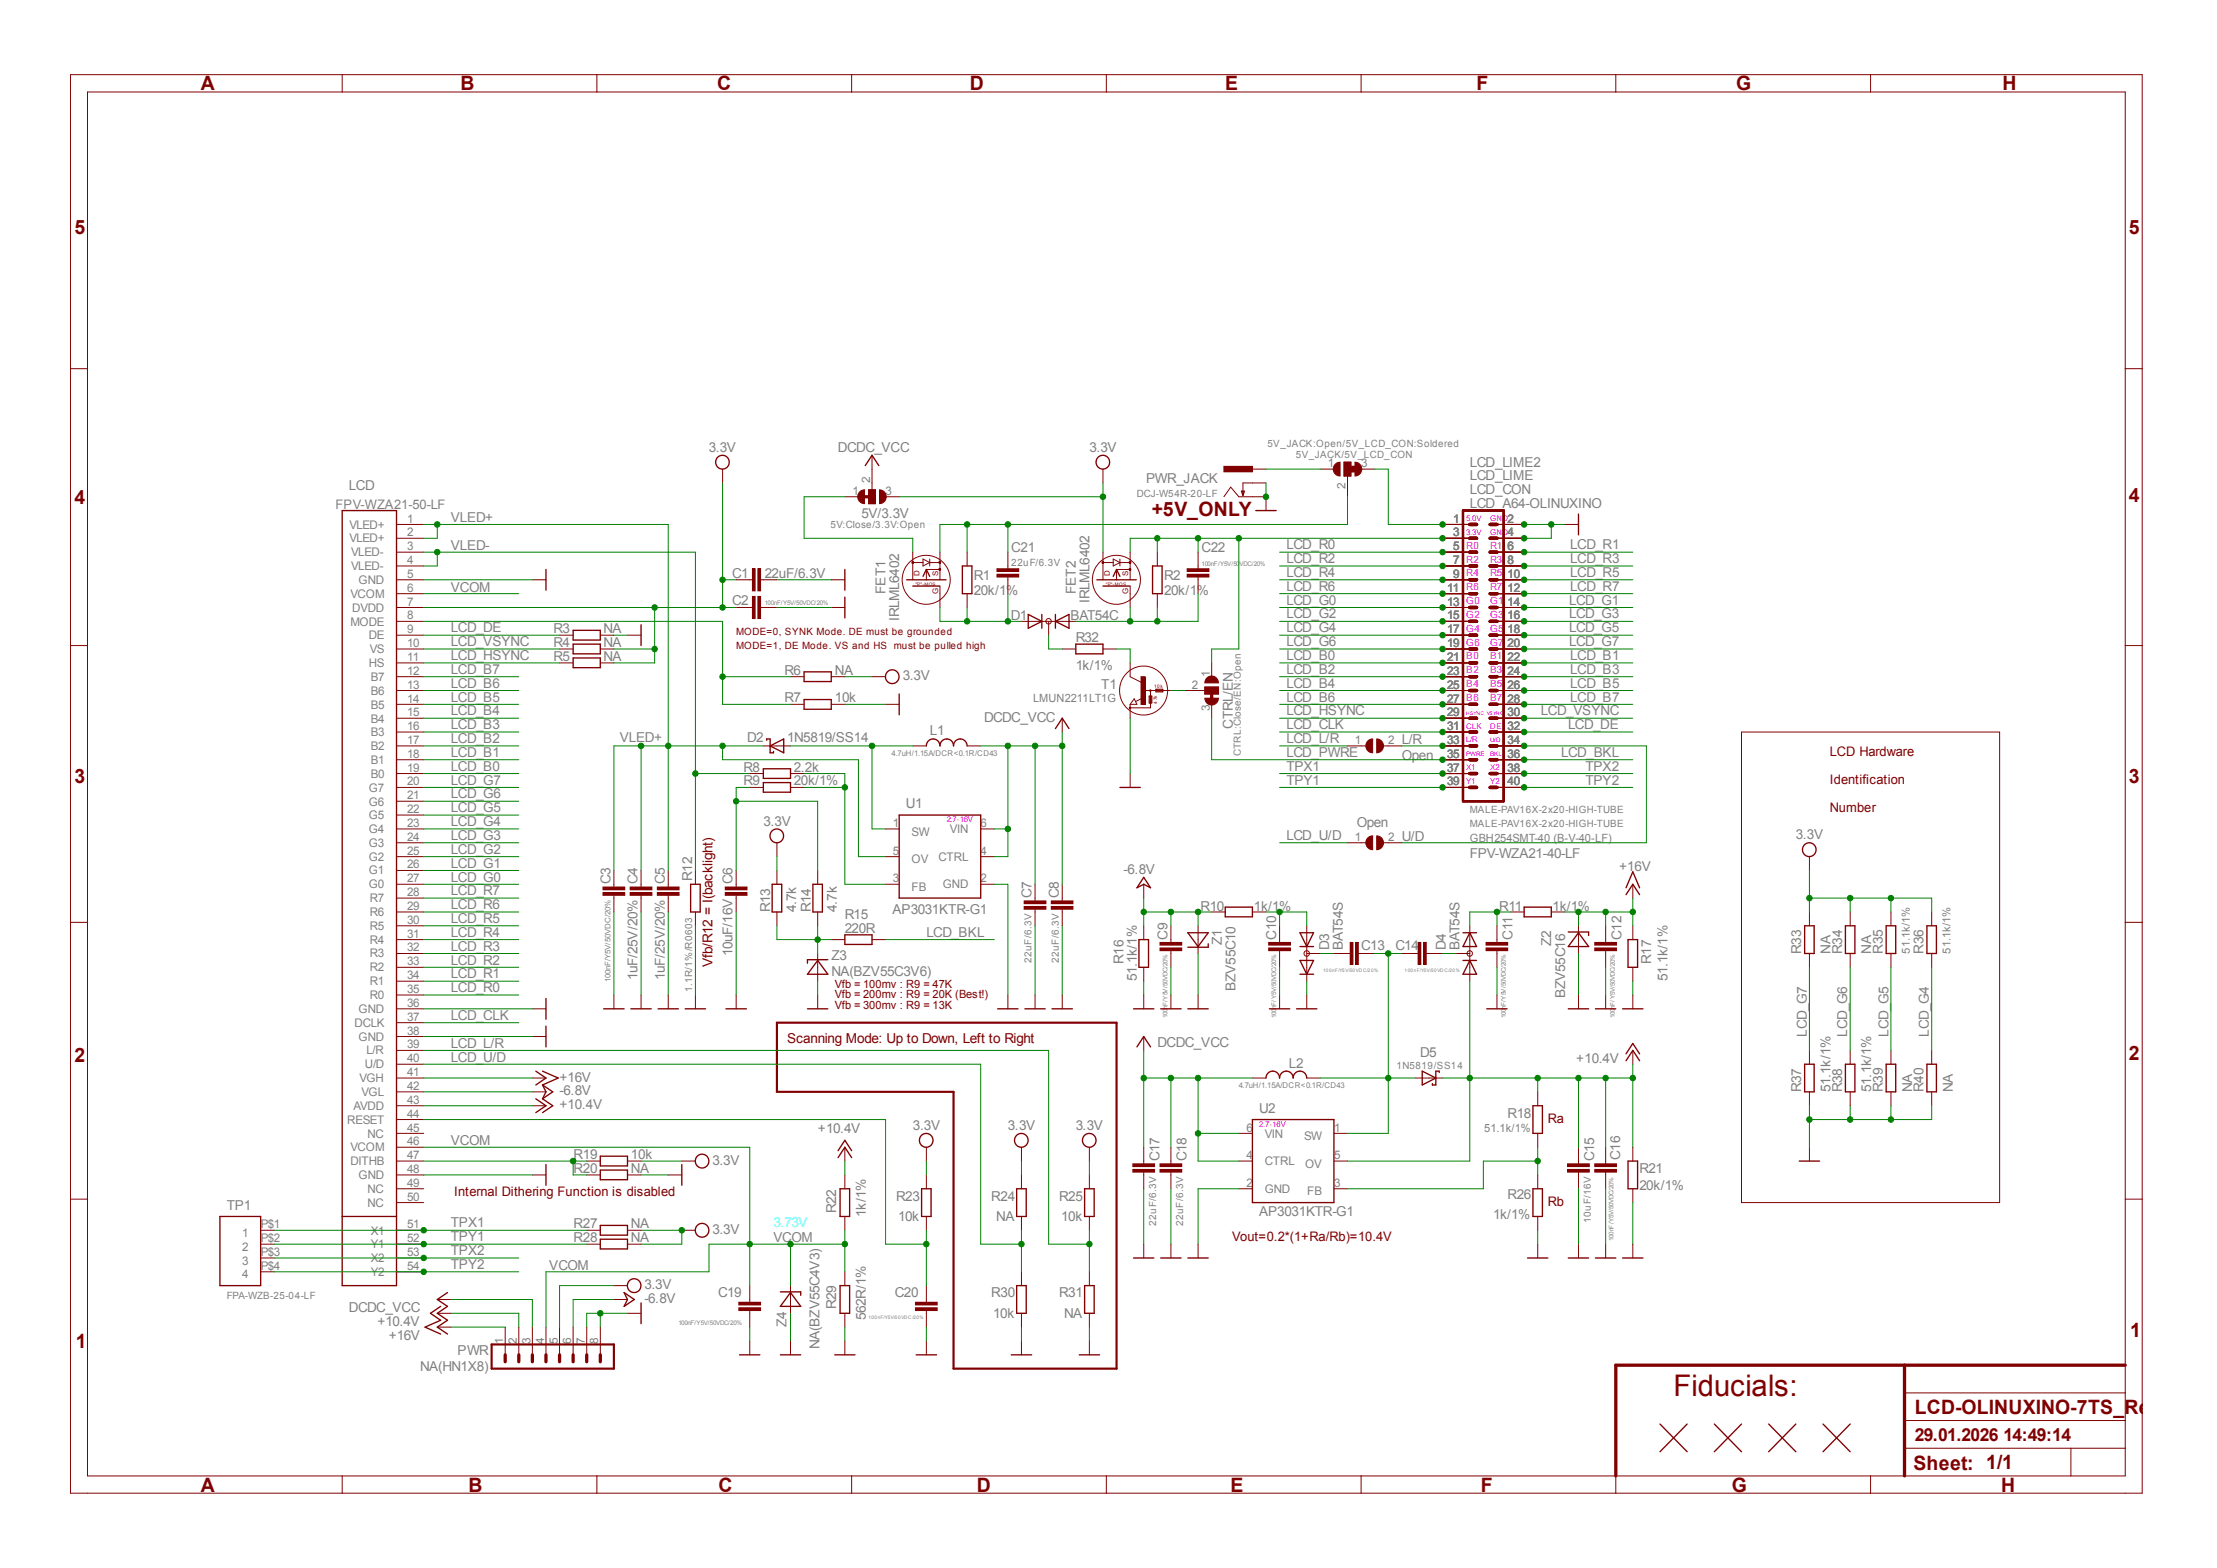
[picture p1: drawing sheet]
<svg xmlns="http://www.w3.org/2000/svg" width="297mm" height="210mm" viewBox="0 0 297 210" stroke-linecap="round" stroke-linejoin="round" font-family="sans-serif">
<defs><g id="words">
<text font-size="4" fill="#800000" x="224.2" y="187">Fiducials:</text>
<g font-size="2.7" fill="#800000">
<text x="26.9" y="12">A</text>
<text x="61.7" y="12">B</text>
<text x="96.1" y="12">C</text>
<text x="129.9" y="12">D</text>
<text x="164.1" y="12">E</text>
<text x="197.8" y="12">F</text>
<text x="232.6" y="12">G</text>
<text x="268.3" y="12">H</text>
<text x="10" y="31.3">5</text>
<text x="285.2" y="31.3">5</text>
<text x="10" y="67.5">4</text>
<text x="154.3" y="69.1">+5V_ONLY</text>
<text x="285.2" y="67.3">4</text>
<text x="10" y="104.9">3</text>
<text x="285.2" y="104.9">3</text>
<text x="10" y="142.2">2</text>
<text x="285.2" y="142">2</text>
<text x="285.4" y="179">1</text>
<text x="10.2" y="180.5">1</text>
<text x="256.5" y="189.3">LCD-OLINUXINO-7TS_Rev_F</text>
<text x="256.3" y="196.9">Sheet: 1/1</text>
<text x="26.9" y="199.8">A</text>
<text x="62.8" y="199.8">B</text>
<text x="96.2" y="199.8">C</text>
<text x="130.8" y="199.8">D</text>
<text x="164.8" y="199.8">E</text>
<text x="198.4" y="199.8">F</text>
<text x="232" y="199.8">G</text>
<text x="268.1" y="199.8">H</text>
</g>
<text font-size="2.4" fill="#800000" x="256.5" y="193">29.01.2026 14:49:14</text>
<g font-size="1.8" fill="#808080">
<text x="46.7" y="65.6">LCD</text>
<text x="95" y="60.5">3.3V</text>
<text x="112.3" y="60.5">DCDC_VCC</text>
<text x="145.9" y="60.5">3.3V</text>
<text x="153.5" y="64.7">PWR_JACK</text>
<text x="196.9" y="64.3">LCD_LIME</text>
<text x="196.9" y="62.5">LCD_LIME2</text>
<text x="44.9" y="68.1">FPV-WZA21-50-LF</text>
<text x="60.4" y="70">VLED+</text>
<text x="115.4" y="69.4">5V/3.3V</text>
<text x="196.9" y="68">LCD_A64-OLINUXINO</text>
<text x="196.9" y="66.2">LCD_CON</text>
<text x="60.4" y="73.7">VLED-</text>
<text x="98.1" y="77.4">C1</text>
<text x="102.4" y="77.4">22uF/6.3V</text>
<text x="130.5" y="77.7">R1</text>
<text x="135.5" y="73.9">C21</text>
<text x="156" y="77.7">R2</text>
<text x="161" y="73.9">C22</text>
<text x="172.3" y="73.6">LCD_R0</text>
<text x="172.3" y="75.4">LCD_R2</text>
<text x="172.3" y="77.3">LCD_R4</text>
<text x="210.4" y="73.6">LCD_R1</text>
<text x="210.4" y="75.4">LCD_R3</text>
<text x="210.4" y="77.3">LCD_R5</text>
<text x="60.4" y="79.2">VCOM</text>
<text x="98.1" y="81.1">C2</text>
<text x="118.6" y="79.5" transform="rotate(-90 118.6 79.5)">FET1</text>
<text x="120.5" y="83.2" transform="rotate(-90 120.5 83.2)">IRLML6402</text>
<text x="130.5" y="79.7">20k/1%</text>
<text x="135.4" y="83">D1</text>
<text x="143.4" y="83">BAT54C</text>
<text x="144.1" y="79.5" transform="rotate(-90 144.1 79.5)">FET2</text>
<text x="145.9" y="80.8" transform="rotate(-90 145.9 80.8)">IRLML6402</text>
<text x="156" y="79.7">20k/1%</text>
<text x="172.3" y="81">LCD_G0</text>
<text x="172.3" y="82.8">LCD_G2</text>
<text x="172.3" y="79.1">LCD_R6</text>
<text x="210.2" y="81">LCD_G1</text>
<text x="210.2" y="82.8">LCD_G3</text>
<text x="210.4" y="79.1">LCD_R7</text>
<text x="60.4" y="84.7">LCD_DE</text>
<text x="60.4" y="88.4">LCD_HSYNC</text>
<text x="60.4" y="86.5">LCD_VSYNC</text>
<text x="74.2" y="84.8">R3</text>
<text x="74.2" y="86.6">R4</text>
<text x="74.2" y="88.5">R5</text>
<text x="80.9" y="84.8">NA</text>
<text x="80.9" y="86.6">NA</text>
<text x="80.9" y="88.5">NA</text>
<text x="144.1" y="89.7">1k/1%</text>
<text x="144.1" y="86">R32</text>
<text x="172.3" y="88.4">LCD_B0</text>
<text x="172.3" y="84.7">LCD_G4</text>
<text x="172.3" y="86.5">LCD_G6</text>
<text x="210.2" y="84.7">LCD_G5</text>
<text x="210.2" y="86.5">LCD_G7</text>
<text x="210.4" y="88.4">LCD_B1</text>
<text x="60.4" y="95.8">LCD_B4</text>
<text x="60.4" y="94">LCD_B5</text>
<text x="60.4" y="92.1">LCD_B6</text>
<text x="60.4" y="90.3">LCD_B7</text>
<text x="105.1" y="90.4">R6</text>
<text x="105.1" y="94.1">R7</text>
<text x="111.8" y="90.4">NA</text>
<text x="111.8" y="94.1">10k</text>
<text x="120.9" y="91.1">3.3V</text>
<text x="147.5" y="92.3">T1</text>
<text x="172.3" y="90.3">LCD_B2</text>
<text x="172.3" y="92.1">LCD_B4</text>
<text x="172.3" y="94">LCD_B6</text>
<text x="172.3" y="95.8">LCD_HSYNC</text>
<text x="206.4" y="95.8">LCD_VSYNC</text>
<text x="210.4" y="90.3">LCD_B3</text>
<text x="210.4" y="92.1">LCD_B5</text>
<text x="210.4" y="94">LCD_B7</text>
<text x="60.4" y="101.4">LCD_B1</text>
<text x="60.4" y="99.5">LCD_B2</text>
<text x="60.4" y="97.7">LCD_B3</text>
<text x="83" y="99.3">VLED+</text>
<text x="100.1" y="99.4">D2</text>
<text x="105.4" y="99.4">1N5819/SS14</text>
<text x="124.6" y="98.5">L1</text>
<text x="131.8" y="96.7">DCDC_VCC</text>
<text x="165.1" y="97.6" transform="rotate(-90 165.1 97.6)">CTRL/EN</text>
<text x="172.3" y="97.7">LCD_CLK</text>
<text x="172.3" y="99.5">LCD_L/R</text>
<text x="172.3" y="101.4">LCD_PWRE</text>
<text x="187.8" y="101.9">Open</text>
<text x="187.8" y="99.6">L/R</text>
<text x="209.1" y="101.4">LCD_BKL</text>
<text x="210.1" y="97.7">LCD_DE</text>
<text x="60.4" y="103.2">LCD_B0</text>
<text x="60.4" y="106.9">LCD_G6</text>
<text x="60.4" y="105.1">LCD_G7</text>
<text x="99.6" y="103.3">R8</text>
<text x="99.6" y="105.2">R9</text>
<text x="106.4" y="103.3">2.2k</text>
<text x="106.4" y="105.2">20k/1%</text>
<text x="172.3" y="103.2">TPX1</text>
<text x="172.3" y="105.1">TPY1</text>
<text x="212.4" y="103.2">TPX2</text>
<text x="212.4" y="105.1">TPY2</text>
<text x="60.4" y="112.5">LCD_G3</text>
<text x="60.4" y="110.7">LCD_G4</text>
<text x="60.4" y="108.8">LCD_G5</text>
<text x="102.3" y="110.6">3.3V</text>
<text x="121.4" y="108.2">U1</text>
<text x="172.3" y="112.5">LCD_U/D</text>
<text x="181.8" y="110.7">Open</text>
<text x="187.8" y="112.6">U/D</text>
<text x="240.6" y="112.4">3.3V</text>
<text x="60.4" y="118.1">LCD_G0</text>
<text x="60.4" y="116.2">LCD_G1</text>
<text x="60.4" y="114.3">LCD_G2</text>
<text x="60.4" y="119.9">LCD_R7</text>
<text x="81.8" y="118.4" transform="rotate(-90 81.8 118.4)">C3</text>
<text x="85.4" y="118.4" transform="rotate(-90 85.4 118.4)">C4</text>
<text x="89.1" y="118.4" transform="rotate(-90 89.1 118.4)">C5</text>
<text x="92.7" y="118" transform="rotate(-90 92.7 118)">R12</text>
<text x="98.1" y="118.4" transform="rotate(-90 98.1 118.4)">C6</text>
<text x="150.5" y="117.1">-6.8V</text>
<text x="196.9" y="114.9">FPV-WZA21-40-LF</text>
<text x="216.9" y="116.6">+16V</text>
<text x="60.4" y="125.5">LCD_R4</text>
<text x="60.4" y="123.6">LCD_R5</text>
<text x="60.4" y="121.8">LCD_R6</text>
<text x="103.2" y="122.1" transform="rotate(-90 103.2 122.1)">R13</text>
<text x="106.6" y="122.1" transform="rotate(-90 106.6 122.1)">4.7k</text>
<text x="108.6" y="122.1" transform="rotate(-90 108.6 122.1)">R14</text>
<text x="112.1" y="122.1" transform="rotate(-90 112.1 122.1)">4.7k</text>
<text x="113.2" y="124.9">220R</text>
<text x="113.2" y="123.1">R15</text>
<text x="119.6" y="122.4">AP3031KTR-G1</text>
<text x="124.1" y="125.6">LCD_BKL</text>
<text x="138.2" y="120.3" transform="rotate(-90 138.2 120.3)">C7</text>
<text x="141.8" y="120.3" transform="rotate(-90 141.8 120.3)">C8</text>
<text x="156.4" y="125.8" transform="rotate(-90 156.4 125.8)">C9</text>
<text x="160.8" y="122">R10</text>
<text x="168" y="122">1k/1%</text>
<text x="171" y="125.8" transform="rotate(-90 171 125.8)">C10</text>
<text x="200.8" y="122">R11</text>
<text x="202.6" y="125.8" transform="rotate(-90 202.6 125.8)">C11</text>
<text x="208" y="122">1k/1%</text>
<text x="217.2" y="125.8" transform="rotate(-90 217.2 125.8)">C12</text>
<text x="60.4" y="131">LCD_R1</text>
<text x="60.4" y="129.2">LCD_R2</text>
<text x="60.4" y="127.3">LCD_R3</text>
<text x="85.4" y="131.3" transform="rotate(-90 85.4 131.3)">1uF/25V/20%</text>
<text x="89.1" y="131.3" transform="rotate(-90 89.1 131.3)">1uF/25V/20%</text>
<text x="98.1" y="128.1" transform="rotate(-90 98.1 128.1)">10uF/16V</text>
<text x="111.4" y="130.8">NA(BZV55C3V6)</text>
<text x="111.4" y="128.6">Z3</text>
<text x="150.5" y="129.1" transform="rotate(-90 150.5 129.1)">R16</text>
<text x="152.3" y="131.4" transform="rotate(-90 152.3 131.4)">51.1k/1%</text>
<text x="163.7" y="126.5" transform="rotate(-90 163.7 126.5)">Z1</text>
<text x="178.1" y="127.3" transform="rotate(-90 178.1 127.3)">D3</text>
<text x="179.9" y="127.3" transform="rotate(-90 179.9 127.3)">BAT54S</text>
<text x="182.4" y="127.3">C13</text>
<text x="186.9" y="127.3">C14</text>
<text x="193.7" y="127.3" transform="rotate(-90 193.7 127.3)">D4</text>
<text x="195.5" y="127.3" transform="rotate(-90 195.5 127.3)">BAT54S</text>
<text x="207.8" y="126.8" transform="rotate(-90 207.8 126.8)">Z2</text>
<text x="221.2" y="129.1" transform="rotate(-90 221.2 129.1)">R17</text>
<text x="223.4" y="131.4" transform="rotate(-90 223.4 131.4)">51.1k/1%</text>
<text x="241.3" y="127.7" transform="rotate(-90 241.3 127.7)">R33</text>
<text x="245.2" y="127.7" transform="rotate(-90 245.2 127.7)">NA</text>
<text x="246.8" y="127.7" transform="rotate(-90 246.8 127.7)">R34</text>
<text x="250.7" y="127.7" transform="rotate(-90 250.7 127.7)">NA</text>
<text x="252.2" y="127.7" transform="rotate(-90 252.2 127.7)">R35</text>
<text x="257.7" y="127.7" transform="rotate(-90 257.7 127.7)">R36</text>
<text x="60.4" y="136.6">LCD_CLK</text>
<text x="60.4" y="132.9">LCD_R0</text>
<text x="165.5" y="132.7" transform="rotate(-90 165.5 132.7)">BZV55C10</text>
<text x="209.7" y="133.7" transform="rotate(-90 209.7 133.7)">BZV55C16</text>
<text x="60.4" y="140.3">LCD_L/R</text>
<text x="60.4" y="142.2">LCD_U/D</text>
<text x="155.1" y="140.2">DCDC_VCC</text>
<text x="172.7" y="143">L2</text>
<text x="190.2" y="141.6">D5</text>
<text x="211.2" y="142.4">+10.4V</text>
<text x="242" y="138.8" transform="rotate(-90 242 138.8)">LCD_G7</text>
<text x="247.5" y="138.8" transform="rotate(-90 247.5 138.8)">LCD_G6</text>
<text x="253" y="138.8" transform="rotate(-90 253 138.8)">LCD_G5</text>
<text x="258.4" y="138.8" transform="rotate(-90 258.4 138.8)">LCD_G4</text>
<text x="75" y="148.6">+10.4V</text>
<text x="75" y="144.9">+16V</text>
<text x="75" y="146.7">-6.8V</text>
<text x="168.7" y="149">U2</text>
<text x="202" y="149.7">R18</text>
<text x="241.3" y="146.2" transform="rotate(-90 241.3 146.2)">R37</text>
<text x="245.2" y="146.2" transform="rotate(-90 245.2 146.2)">51.1k/1%</text>
<text x="246.8" y="146.2" transform="rotate(-90 246.8 146.2)">R38</text>
<text x="250.7" y="146.2" transform="rotate(-90 250.7 146.2)">51.1k/1%</text>
<text x="252.2" y="146.2" transform="rotate(-90 252.2 146.2)">R39</text>
<text x="256.1" y="146.2" transform="rotate(-90 256.1 146.2)">NA</text>
<text x="257.7" y="146.2" transform="rotate(-90 257.7 146.2)">R40</text>
<text x="261.6" y="146.2" transform="rotate(-90 261.6 146.2)">NA</text>
<text x="60.4" y="153.4">VCOM</text>
<text x="76.8" y="155.2">R19</text>
<text x="84.5" y="155.2">10k</text>
<text x="95.4" y="156">3.3V</text>
<text x="109.5" y="151.8">+10.4V</text>
<text x="122.3" y="151.3">3.3V</text>
<text x="135" y="151.3">3.3V</text>
<text x="144.1" y="151.3">3.3V</text>
<text x="155.3" y="155.5" transform="rotate(-90 155.3 155.5)">C17</text>
<text x="159" y="155.5" transform="rotate(-90 159 155.5)">C18</text>
<text x="213.6" y="155.5" transform="rotate(-90 213.6 155.5)">C15</text>
<text x="217" y="155.3" transform="rotate(-90 217 155.3)">C16</text>
<text x="76.8" y="157.1">R20</text>
<text x="84.5" y="157.1">NA</text>
<text x="120" y="160.8">R23</text>
<text x="132.8" y="160.8">R24</text>
<text x="141.9" y="160.8">R25</text>
<text x="202" y="160.6">R26</text>
<text x="219.6" y="159.3">20k/1%</text>
<text x="219.6" y="157.1">R21</text>
<text x="30.4" y="162">TP1</text>
<text x="60.4" y="164.4">TPX1</text>
<text x="60.4" y="166.3">TPY1</text>
<text x="76.8" y="164.5">R27</text>
<text x="76.8" y="166.3">R28</text>
<text x="84.5" y="164.5">NA</text>
<text x="84.5" y="166.3">NA</text>
<text x="95.4" y="165.2">3.3V</text>
<text x="103.6" y="166.3">VCOM</text>
<text x="112" y="162.4" transform="rotate(-90 112 162.4)">R22</text>
<text x="116" y="163" transform="rotate(-90 116 163)">1k/1%</text>
<text x="120.3" y="163.5">10k</text>
<text x="133.5" y="163.5">NA</text>
<text x="142.2" y="163.5">10k</text>
<text x="168.7" y="162.9">AP3031KTR-G1</text>
<text x="200" y="163.2">1k/1%</text>
<text x="60.4" y="168.1">TPX2</text>
<text x="60.4" y="170">TPY2</text>
<text x="73.6" y="170">VCOM</text>
<text x="86.3" y="172.7">3.3V</text>
<text x="96.2" y="173.7">C19</text>
<text x="119.9" y="173.7">C20</text>
<text x="132.8" y="173.7">R30</text>
<text x="141.9" y="173.7">R31</text>
<text x="46.7" y="175.7">DCDC_VCC</text>
<text x="50.5" y="177.6">+10.4V</text>
<text x="52.1" y="179.4">+16V</text>
<text x="86.3" y="174.5">-6.8V</text>
<text x="105.4" y="177.7" transform="rotate(-90 105.4 177.7)">Z4</text>
<text x="112" y="175.4" transform="rotate(-90 112 175.4)">R29</text>
<text x="116" y="176.8" transform="rotate(-90 116 176.8)">562R/1%</text>
<text x="133.1" y="176.5">10k</text>
<text x="142.6" y="176.5">NA</text>
<text x="56.3" y="183.6">NA(HN1X8)</text>
<text x="61.3" y="181.4">PWR</text>
<text x="109.8" y="180.7" transform="rotate(-90 109.8 180.7)">NA(BZV55C4V3)</text>
</g>
<g font-size="1.8" fill="#800000">
<text x="245.1" y="101.3">LCD Hardware</text>
<text x="245.1" y="105">Identification</text>
<text x="245.1" y="108.7">Number</text>
<text x="95.4" y="129.5" transform="rotate(-90 95.4 129.5)">Vfb/R12 = I(backlight)</text>
<text x="105.4" y="139.7">Scanning Mode: Up to Down, Left to Right</text>
<text x="207.4" y="150.4">Ra</text>
<text x="60.8" y="160.1">Internal Dithering Function is disabled</text>
<text x="207.4" y="161.5">Rb</text>
<text x="165.1" y="166.2">Vout=0.2*(1+Ra/Rb)=10.4V</text>
</g>
<text font-size="1.8" fill="#0ff" x="103.6" y="164.3">3.73V</text>
<g font-size="1.6" fill="#808080">
<text x="116.6" y="64.7" transform="rotate(-90 116.6 64.7)">2</text>
<text x="177.9" y="62.6">1</text>
<text x="180.3" y="65.5" transform="rotate(-90 180.3 65.5)">2</text>
<text x="182.4" y="62.6">3</text>
<text x="46.8" y="70.8">VLED+</text>
<text x="54.5" y="70">1</text>
<text x="54.5" y="71.8">2</text>
<text x="114.2" y="66.3">1</text>
<text x="118.6" y="66.3">3</text>
<text x="194.7" y="70">1</text>
<text x="194.7" y="71.8">3</text>
<text x="202" y="70">2</text>
<text x="202" y="71.8">4</text>
<text x="46.8" y="72.6">VLED+</text>
<text x="47.1" y="74.5">VLED-</text>
<text x="47.1" y="76.3">VLED-</text>
<text x="54.5" y="77.4">5</text>
<text x="54.5" y="73.7">3</text>
<text x="54.5" y="75.5">4</text>
<text x="194.7" y="73.7">5</text>
<text x="194.7" y="75.5">7</text>
<text x="194.7" y="77.4">9</text>
<text x="202" y="73.7">6</text>
<text x="202" y="75.5">8</text>
<text x="202" y="77.4">10</text>
<text x="47" y="83.8">MODE</text>
<text x="47" y="80.1">VCOM</text>
<text x="47.2" y="81.9">DVDD</text>
<text x="48" y="78.2">GND</text>
<text x="54.5" y="81.1">7</text>
<text x="54.5" y="82.9">8</text>
<text x="54.5" y="79.2">6</text>
<text x="193.8" y="79.2">11</text>
<text x="193.8" y="81.1">13</text>
<text x="193.8" y="82.9">15</text>
<text x="202" y="79.2">12</text>
<text x="202" y="81.1">14</text>
<text x="202" y="82.9">16</text>
<text x="49.4" y="85.6">DE</text>
<text x="49.4" y="89.3">HS</text>
<text x="49.5" y="87.5">VS</text>
<text x="54.5" y="84.8">9</text>
<text x="54.5" y="88.5">11</text>
<text x="54.5" y="86.7">10</text>
<text x="193.8" y="84.8">17</text>
<text x="193.8" y="86.7">19</text>
<text x="193.8" y="88.5">21</text>
<text x="202" y="84.8">18</text>
<text x="202" y="86.7">20</text>
<text x="202" y="88.5">22</text>
<text x="49.7" y="94.9">B5</text>
<text x="49.7" y="93">B6</text>
<text x="49.7" y="91.2">B7</text>
<text x="54.5" y="95.9">15</text>
<text x="54.5" y="94.1">14</text>
<text x="54.5" y="92.2">13</text>
<text x="54.5" y="90.4">12</text>
<text x="159.7" y="92.2">2</text>
<text x="162.1" y="95.2" transform="rotate(-90 162.1 95.2)">3</text>
<text x="162.1" y="90.6" transform="rotate(-90 162.1 90.6)">1</text>
<text x="193.8" y="90.4">23</text>
<text x="193.8" y="92.2">25</text>
<text x="193.8" y="94.1">27</text>
<text x="193.8" y="95.9">29</text>
<text x="202" y="90.4">24</text>
<text x="202" y="92.2">26</text>
<text x="202" y="94.1">28</text>
<text x="202" y="95.9">30</text>
<text x="49.7" y="100.4">B2</text>
<text x="49.7" y="98.6">B3</text>
<text x="49.7" y="96.8">B4</text>
<text x="54.5" y="101.5">18</text>
<text x="54.5" y="99.6">17</text>
<text x="54.5" y="97.8">16</text>
<text x="181.5" y="99.6">1</text>
<text x="186" y="99.6">2</text>
<text x="193.8" y="97.8">31</text>
<text x="193.8" y="99.6">33</text>
<text x="193.8" y="101.5">35</text>
<text x="202" y="97.8">32</text>
<text x="202" y="99.6">34</text>
<text x="202" y="101.5">36</text>
<text x="49.4" y="107.9">G6</text>
<text x="49.4" y="106">G7</text>
<text x="49.7" y="104.2">B0</text>
<text x="49.7" y="102.3">B1</text>
<text x="54.5" y="103.3">19</text>
<text x="54.5" y="107">21</text>
<text x="54.5" y="105.2">20</text>
<text x="193.8" y="103.3">37</text>
<text x="193.8" y="105.2">39</text>
<text x="202" y="103.3">38</text>
<text x="202" y="105.2">40</text>
<text x="49.4" y="113.4">G3</text>
<text x="49.4" y="111.6">G4</text>
<text x="49.4" y="109.7">G5</text>
<text x="54.5" y="112.6">24</text>
<text x="54.5" y="110.8">23</text>
<text x="54.5" y="108.9">22</text>
<text x="119.6" y="110.8">1</text>
<text x="122.1" y="111.9">SW</text>
<text x="127.3" y="111.6">VIN</text>
<text x="131.4" y="110.8">6</text>
<text x="181.5" y="112.6">1</text>
<text x="186" y="112.6">2</text>
<text x="49.4" y="119">G0</text>
<text x="49.4" y="117.1">G1</text>
<text x="49.4" y="115.3">G2</text>
<text x="54.5" y="118.2">27</text>
<text x="54.5" y="116.3">26</text>
<text x="54.5" y="114.5">25</text>
<text x="119.6" y="118.2">3</text>
<text x="119.6" y="114.5">5</text>
<text x="122.1" y="119.3">FB</text>
<text x="122.1" y="115.6">OV</text>
<text x="125.7" y="115.3">CTRL</text>
<text x="126.3" y="119">GND</text>
<text x="131.4" y="114.5">4</text>
<text x="131.4" y="118.2">2</text>
<text x="49.5" y="124.6">R5</text>
<text x="49.5" y="122.7">R6</text>
<text x="49.5" y="120.8">R7</text>
<text x="54.5" y="125.6">31</text>
<text x="54.5" y="123.7">30</text>
<text x="54.5" y="121.9">29</text>
<text x="54.5" y="120">28</text>
<text x="49.5" y="132">R1</text>
<text x="49.5" y="130.1">R2</text>
<text x="49.5" y="128.2">R3</text>
<text x="49.5" y="126.4">R4</text>
<text x="54.5" y="131.1">34</text>
<text x="54.5" y="129.3">33</text>
<text x="54.5" y="127.4">32</text>
<text x="47.5" y="137.5">DCLK</text>
<text x="48" y="135.7">GND</text>
<text x="49.5" y="133.8">R0</text>
<text x="54.5" y="136.7">37</text>
<text x="54.5" y="134.9">36</text>
<text x="54.5" y="133">35</text>
<text x="48" y="139.4">GND</text>
<text x="48.9" y="143.1">U/D</text>
<text x="49.1" y="141.2">L/R</text>
<text x="54.5" y="138.6">38</text>
<text x="54.5" y="140.4">39</text>
<text x="54.5" y="142.3">40</text>
<text x="47.3" y="148.7">AVDD</text>
<text x="48.1" y="145">VGH</text>
<text x="48.4" y="146.8">VGL</text>
<text x="54.5" y="147.8">43</text>
<text x="54.5" y="149.7">44</text>
<text x="54.5" y="144.1">41</text>
<text x="54.5" y="146">42</text>
<text x="46.5" y="150.5">RESET</text>
<text x="47" y="154.2">VCOM</text>
<text x="49.2" y="152.4">NC</text>
<text x="54.5" y="155.3">47</text>
<text x="54.5" y="151.6">45</text>
<text x="54.5" y="153.4">46</text>
<text x="167" y="155.3">4</text>
<text x="167" y="151.6">6</text>
<text x="169.4" y="152.4">VIN</text>
<text x="174.7" y="152.7">SW</text>
<text x="178.7" y="155.3">5</text>
<text x="178.7" y="151.6">1</text>
<text x="47" y="156.1">DITHB</text>
<text x="48" y="157.9">GND</text>
<text x="49.2" y="159.8">NC</text>
<text x="49.2" y="161.6">NC</text>
<text x="54.5" y="157.1">48</text>
<text x="54.5" y="159">49</text>
<text x="54.5" y="160.8">50</text>
<text x="167" y="159">2</text>
<text x="169.4" y="156.1">CTRL</text>
<text x="169.4" y="159.8">GND</text>
<text x="174.8" y="156.4">OV</text>
<text x="175.1" y="160.1">FB</text>
<text x="178.7" y="159">3</text>
<text x="32.4" y="165.7">1</text>
<text x="32.4" y="167.5">2</text>
<text x="34.9" y="164.5">P$1</text>
<text x="34.9" y="166.4">P$2</text>
<text x="49.7" y="165.4">X1</text>
<text x="49.7" y="167.2">Y1</text>
<text x="54.5" y="164.5">51</text>
<text x="54.5" y="166.4">52</text>
<text x="32.4" y="169.4">3</text>
<text x="32.4" y="171.2">4</text>
<text x="34.9" y="168.2">P$3</text>
<text x="34.9" y="170.1">P$4</text>
<text x="49.7" y="169">X2</text>
<text x="49.7" y="170.9">Y2</text>
<text x="54.5" y="168.2">53</text>
<text x="54.5" y="170.1">54</text>
<text x="67.4" y="180" transform="rotate(-90 67.4 180)">1</text>
<text x="69.2" y="180" transform="rotate(-90 69.2 180)">2</text>
<text x="71.1" y="180" transform="rotate(-90 71.1 180)">3</text>
<text x="72.9" y="180" transform="rotate(-90 72.9 180)">4</text>
<text x="74.7" y="180" transform="rotate(-90 74.7 180)">5</text>
<text x="76.5" y="180" transform="rotate(-90 76.5 180)">6</text>
<text x="78.3" y="180" transform="rotate(-90 78.3 180)">7</text>
<text x="80.2" y="180" transform="rotate(-90 80.2 180)">8</text>
</g>
<g font-size="1.5" fill="#808080">
<text x="138.4" y="94">LMUN2211LT1G</text>
<text x="196.9" y="112.8">GBH254SMT-40 (B-V-40-LF)</text>
<text x="255.8" y="127.7" transform="rotate(-90 255.8 127.7)">51.1k/1%</text>
<text x="261.3" y="127.7" transform="rotate(-90 261.3 127.7)">51.1k/1%</text>
<text x="198.8" y="151.6">51.1k/1%</text>
</g>
<g font-size="1.5" fill="#800000">
<text x="111.8" y="133.7">Vfb = 200mv : R9 = 20K (Best!)</text>
<text x="111.8" y="132.3">Vfb = 100mv : R9 = 47K</text>
<text x="111.8" y="135.1">Vfb = 300mv : R9 = 13K</text>
</g>
<g font-size="1.3" fill="#808080">
<text x="169.8" y="59.9">5V_JACK:Open/5V_LCD_CON:Soldered</text>
<text x="173.6" y="61.4">5V_JACK/5V_LCD_CON</text>
<text x="111.3" y="70.7">5V:Close/3.3V:Open</text>
<text x="152.3" y="66.5">DCJ-W54R-20-LF</text>
<text x="135.5" y="75.8">22uF/6.3V</text>
<text x="166.2" y="101.2" transform="rotate(-90 166.2 101.2)">CTRL:Close/EN:Open</text>
<text x="196.9" y="110.7">MALE-PAV16X-2x20-HIGH-TUBE</text>
<text x="196.9" y="108.9">MALE-PAV16X-2x20-HIGH-TUBE</text>
<text x="138.2" y="128.9" transform="rotate(-90 138.2 128.9)">22uF/6.3V</text>
<text x="141.8" y="128.9" transform="rotate(-90 141.8 128.9)">22uF/6.3V</text>
<text x="92.7" y="132.9" transform="rotate(-90 92.7 132.9)">1.1R/1%/R0603</text>
<text x="187.1" y="143.2">1N5819/SS14</text>
<text x="154.9" y="164.2" transform="rotate(-90 154.9 164.2)">22uF/6.3V</text>
<text x="158.5" y="164.2" transform="rotate(-90 158.5 164.2)">22uF/6.3V</text>
<text x="213.1" y="163.8" transform="rotate(-90 213.1 163.8)">10uF/16V</text>
<text x="30.4" y="174">FPA-WZB-25-04-LF</text>
</g>
<g font-size="1.3" fill="#f0f">
<text x="196.4" y="73.5">R0</text>
<text x="196.4" y="75.4">R2</text>
<text x="196.4" y="77.2">R4</text>
<text x="199.6" y="73.5">R1</text>
<text x="199.6" y="75.4">R3</text>
<text x="199.6" y="77.2">R5</text>
<text x="196.4" y="79.1">R6</text>
<text x="196.4" y="80.9">G0</text>
<text x="196.4" y="82.8">G2</text>
<text x="199.6" y="79.1">R7</text>
<text x="199.6" y="80.9">G1</text>
<text x="199.6" y="82.8">G3</text>
<text x="196.4" y="84.6">G4</text>
<text x="196.4" y="86.5">G6</text>
<text x="196.4" y="88.3">B0</text>
<text x="199.6" y="84.6">G5</text>
<text x="199.6" y="86.5">G7</text>
<text x="199.6" y="88.3">B1</text>
<text x="196.4" y="90.2">B2</text>
<text x="196.4" y="92">B4</text>
<text x="196.4" y="93.9">B6</text>
<text x="199.6" y="90.2">B3</text>
<text x="199.6" y="92">B5</text>
<text x="199.6" y="93.9">B7</text>
</g>
<g font-size="1.3" fill="#800000">
<text x="98.6" y="85.1">MODE=0, SYNK Mode. DE must be grounded</text>
<text x="98.6" y="86.9">MODE=1, DE Mode. VS and HS must be pulled high</text>
</g>
<g font-size="1.1" fill="#f0f">
<text x="196.4" y="71.6">3.3V</text>
<text x="196.4" y="69.8">5.0V</text>
<text x="199.6" y="71.6">GND</text>
<text x="199.6" y="69.8">GND</text>
<text x="196.4" y="97.6">CLK</text>
<text x="196.4" y="99.4">L/R</text>
<text x="199.6" y="97.6">DE</text>
<text x="196.4" y="103.2">X1</text>
<text x="196.4" y="105">Y1</text>
<text x="199.6" y="103.2">X2</text>
<text x="199.6" y="105">Y2</text>
<text x="126.8" y="110.1">2.7-16V</text>
<text x="168.7" y="150.9">2.7-16V</text>
</g>
<g font-size="1.1" fill="#808080">
<text x="119.4" y="101.3">4.7uH/1.15A/DCR&lt;0.1R/CD43</text>
<text x="165.9" y="145.8">4.7uH/1.15A/DCR&lt;0.1R/CD43</text>
</g>
<g font-size="1" fill="#800000">
<text x="123.2" y="77.2" transform="rotate(-90 123.2 77.2)">D</text>
<text x="125.7" y="77.2" transform="rotate(-90 125.7 77.2)">S</text>
<text x="148.7" y="77.2" transform="rotate(-90 148.7 77.2)">D</text>
<text x="151.1" y="77.2" transform="rotate(-90 151.1 77.2)">S</text>
<text x="125.7" y="79.5" transform="rotate(-90 125.7 79.5)">G</text>
<text x="151.1" y="79.5" transform="rotate(-90 151.1 79.5)">G</text>
</g>
<text font-size="1" fill="#808080" x="81.8" y="131.6" transform="rotate(-90 81.8 131.6)">100nF/Y5V/50VDC/20%</text>
<g font-size=".8" fill="#808080">
<text x="161" y="75.8">100nF/Y5V/50VDC/20%</text>
<text x="102.4" y="81.1">100nF/Y5V/50VDC/20%</text>
<text x="156.4" y="136.3" transform="rotate(-90 156.4 136.3)">100</text>
<text x="156.4" y="135.1" transform="rotate(-90 156.4 135.1)">nF/Y5V/50VDC/20%</text>
<text x="171" y="136.3" transform="rotate(-90 171 136.3)">100</text>
<text x="171" y="135.1" transform="rotate(-90 171 135.1)">nF/Y5V/50VDC/20%</text>
<text x="201.8" y="136.3" transform="rotate(-90 201.8 136.3)">100</text>
<text x="201.8" y="135.1" transform="rotate(-90 201.8 135.1)">nF/Y5V/50VDC/20%</text>
<text x="216.3" y="136.3" transform="rotate(-90 216.3 136.3)">100</text>
<text x="216.3" y="135.1" transform="rotate(-90 216.3 135.1)">nF/Y5V/50VDC/20%</text>
<text x="216.2" y="166.2" transform="rotate(-90 216.2 166.2)">100nF/Y5V/50VDC/20%</text>
<text x="90.9" y="177.5">100nF/Y5V/50VDC/20%</text>
</g>
<g font-size=".8" fill="#f0f">
<text x="196.4" y="101.3">PWRE</text>
<text x="199.6" y="101.3">BKL</text>
<text x="199.6" y="99.4">U/D</text>
</g>
<text font-size=".7" fill="#f0f" x="196.4" y="95.7">HSYNC VSYNC</text>
<g font-size=".6" fill="#800000">
<text x="122.6" y="78.4">&quot;P&quot;-MOS</text>
<text x="148.1" y="78.4">&quot;P&quot;-MOS</text>
<text x="154.6" y="92.2">10k</text>
<text x="155" y="94.2" transform="rotate(-90 155 94.2)">47k</text>
</g>
<g font-size=".6" fill="#808080">
<text x="177.2" y="130.1">100nF/Y5V/50VD C/20%</text>
<text x="188.2" y="130.1">100nF/Y5V/50VDC/20%</text>
<text x="116.3" y="176.7">100nF/Y5V/50VDC /20%</text>
</g>
</g></defs>
<path d="M113.2 66.5h1.8M116.8 62.8v1.9M118.6 66.5h1.9" fill="none" stroke="#800000" stroke-width=".13"/>
<path d="M116.4 65.6h.9v1.9h-.9z" fill-rule="evenodd" fill="#800000"/>
<path d="M116.4 65.6h.9v1.9h-.9z" fill="none" stroke="#800000" stroke-width=".13"/>
<path d="M117.8 65.6l.4 .1 .3 .2 .2 .5v.5l-.2 .2-.6 .4h-.1z" fill-rule="evenodd" fill="#800000"/>
<path d="M117.8 65.6l.4 .1 .3 .2 .2 .5v.5l-.2 .2-.6 .4h-.1z" fill="none" stroke="#800000" stroke-width=".13"/>
<path d="M115.2 65.9l.6-.3v1.9l-.5-.2-.3-.5v-.6z" fill-rule="evenodd" fill="#800000"/>
<path d="M115.2 65.9l.6-.3v1.9l-.5-.2-.3-.5v-.6zM116.4 65.6h.9v1.9h-.9zM116.8 64.7v.9M176.9 62.8h1.8M180.5 64.7v1.8M182.3 62.8h1.9" fill="none" stroke="#800000" stroke-width=".13"/>
<path d="M180.1 61.9h.9v1.9h-.9z" fill-rule="evenodd" fill="#800000"/>
<path d="M180.1 61.9h.9v1.9h-.9z" fill="none" stroke="#800000" stroke-width=".13"/>
<path d="M181.5 61.9l.6 .3 .3 .6-.1 .6-.3 .2-.4 .2z" fill-rule="evenodd" fill="#800000"/>
<path d="M181.5 61.9l.6 .3 .3 .6-.1 .6-.3 .2-.4 .2z" fill="none" stroke="#800000" stroke-width=".13"/>
<path d="M178.9 62.2l.3-.2 .3-.1v1.9l-.4-.2-.4-.4-.1-.5z" fill-rule="evenodd" fill="#800000"/>
<g fill="none" stroke="#800000" stroke-width=".13">
<path d="M98.6 77.7h2.2M100.8 76.2h.4v2.9h-.4zM100.8 79.9h.4v2.9h-.4zM101.5 76.2h.4v2.9h-.4zM101.5 79.9h.4v2.9h-.4zM101.9 77.7h2.2M133.6 76.9h2.9v.4h-2.9zM133.6 76.2h2.9v.3h-2.9zM135 74v2.2M135 77.3v2.2M159 76.9h3v.4h-3zM159 76.2h3v.3h-3z"/>
<path d="M160.5 74v2.2M160.5 77.3v2.2M178.9 62.2l.3-.2 .3-.1v1.9l-.4-.2-.4-.4-.1-.5zM180.1 61.9h.9v1.9h-.9zM180.5 63.8v.9M98.6 81.4h2.2M101.9 81.4h2.2M158.7 92.5h1.8M162.3 88.8v1.8M162.3 94.3v1.9M80.8 119.5h2.9v.4h-2.9zM80.8 118.8h2.9v.4h-2.9z"/>
<path d="M82.2 116.6v2.2M82.2 119.9v2.2M84.4 119.5h2.9v.4h-2.9zM84.4 118.8h2.9v.4h-2.9zM85.9 116.6v2.2M85.9 119.9v2.2M88.1 119.5h2.9v.4h-2.9zM88.1 118.8h2.9v.4h-2.9zM89.5 116.6v2.2M89.5 119.9v2.2M97.2 119.5h2.9v.4h-2.9zM97.2 118.8h2.9v.4h-2.9z"/>
<path d="M98.6 116.6v2.2M98.6 119.9v2.2M138.7 118.4v2.3M142.3 118.4v2.3M137.2 120.7h2.9v.3h-2.9zM137.2 121.4h2.9v.4h-2.9zM138.7 121.8v2.2M140.8 120.7h2.9v.3h-2.9zM140.8 121.4h2.9v.4h-2.9zM142.3 121.8v2.2M155.4 127h2.9v.3h-2.9zM155.4 126.2h2.9v.4h-2.9z"/>
<path d="M156.9 124v2.2M156.9 127.3v2.3M170 127h2.9v.3h-2.9zM170 126.2h2.9v.4h-2.9zM171.4 124v2.2M171.4 127.3v2.3M178.7 127.7h2.2M180.9 126.2h.4v3h-.4zM181.6 126.2h.4v3h-.4zM182 127.7h2.2M187.8 127.7h2.2M190 126.2h.3v3h-.3z"/>
<path d="M190.7 126.2h.4v3h-.4zM191.1 127.7h2.2M199.1 127h2.9v.3h-2.9zM199.1 126.2h2.9v.4h-2.9zM200.5 124v2.2M200.5 127.3v2.3M213.6 127h3v.3h-3zM213.6 126.2h3v.4h-3zM215.1 124v2.2M215.1 127.3v2.3M151.8 155.9h2.9v.3h-2.9zM151.8 156.6h2.9v.4h-2.9z"/>
<path d="M153.2 153.7v2.2M153.2 157v2.2M155.4 155.9h2.9v.3h-2.9zM155.4 156.6h2.9v.4h-2.9zM156.9 153.7v2.2M156.9 157v2.2M210 156.6h2.9v.4h-2.9zM210 155.9h2.9v.3h-2.9zM211.5 153.7v2.2M211.5 157v2.2M213.6 156.6h3v.4h-3zM213.6 155.9h3v.3h-3z"/>
<path d="M215.1 153.7v2.2M215.1 157v2.2M99 175.2h2.9v.3h-2.9zM99 174.4h2.9v.4h-2.9zM100.4 172.2v2.2M100.4 175.5v2.2M122.6 175.2h3v.3h-3zM122.6 174.4h3v.4h-3zM124.1 172.2v2.2M124.1 175.5v2.2"/>
</g>
<g fill="none" stroke="#800000" stroke-width=".36">
<path d="M101 76.2v2.9M101 79.9v2.9M101.7 76.2v2.9M101.7 79.9v2.9M155.4 127.1h2.9M155.4 126.4h2.9M170 127.1h2.9M170 126.4h2.9M181.8 126.2v3M190.2 126.2v3M190.9 126.2v3M199.1 127.1h2.9"/>
<path d="M199.1 126.4h2.9M213.6 127.1h3M213.6 126.4h3M151.8 156.8h2.9M155.4 156.8h2.9M210 156.8h2.9M213.6 156.8h3M99 174.6h2.9M122.6 174.6h3"/>
</g>
<g fill="none" stroke="#800000" stroke-width=".37">
<path d="M133.6 77.1h2.9M133.6 76.4h2.9M159 77.1h3M159 76.4h3M80.8 119.7h2.9M80.8 119h2.9M84.4 119.7h2.9M84.4 119h2.9M88.1 119.7h2.9M88.1 119h2.9M97.2 119.7h2.9M97.2 119h2.9"/>
<path d="M137.2 120.8h2.9M137.2 121.6h2.9M140.8 120.8h2.9M140.8 121.6h2.9M181.1 126.2v3M151.8 156.1h2.9M155.4 156.1h2.9M210 156.1h2.9M213.6 156.1h3M99 175.3h2.9M122.6 175.3h3"/>
</g>
<path d="M161.4 92h1.8v.9h-1.8z" fill-rule="evenodd" fill="#800000"/>
<path d="M161.4 92h1.8v.9h-1.8z" fill="none" stroke="#800000" stroke-width=".13"/>
<path d="M161.4 93.5h1.8v.1l-.1 .4-.2 .2-.3 .2h-.4l-.5-.3z" fill-rule="evenodd" fill="#800000"/>
<path d="M161.4 93.5h1.8v.1l-.1 .4-.2 .2-.3 .2h-.4l-.5-.3z" fill="none" stroke="#800000" stroke-width=".13"/>
<path d="M161.6 90.8l.4-.2h.6l.5 .3 .1 .6h-1.8z" fill-rule="evenodd" fill="#800000"/>
<g fill="none" stroke="#800000" stroke-width=".13">
<path d="M9.4 10h277.6v190h-277.6zM11.7 12.3h273v185.4h-273zM45.8 10v2.3M80 10v2.3M114.1 10v2.3M148.2 10v2.3M182.3 10v2.3M216.5 10v2.3M250.6 10v2.3M9.4 49.4h2.3M284.7 49.4h2.3M71.3 77.7h1.8"/>
<path d="M111.4 77.7h1.8M122.3 74v3.7M122.3 75.3h1.4M123.7 74.9l.8 .4-.8 .5zM124.5 75.3h1.4M124.5 74.9v.9M125.9 74v3.7M125.9 78.6v2.8M125.9 76.3h-1.8v1.4M147.8 75.3h1.3M147.8 74v3.7M149.1 74.9l.9 .4-.9 .5z"/>
<path d="M150 75.3h1.4M150 74.9v.9M151.4 76.3h-1.8v1.4M151.4 74v3.7M151.4 78.6v2.8M169.6 66.5v1.9M209.6 70.2h1.9M9.4 86.5h2.3M84.1 85.1h1.8M102.3 99.9h3.6M111.4 81.4h1.8M118.6 94.3h1.9"/>
<path d="M136.8 83.2h7.3M140.5 83.2v1.9M160.5 92.5h.9M161.4 92h1.8v1h-1.8zM161.6 90.8l.4-.2h.6l.5 .3 .1 .6h-1.8zM180.5 99.9h1.8M186 99.9h1.8M284.7 86.5h2.3M151.4 103.6v1.9M9.4 123.5h2.3M71.3 135.1h1.8M71.3 138.8h1.8"/>
<path d="M82.2 133.3v1.8M85.9 133.3v1.8M89.5 133.3v1.8M93.2 133.3v1.8M98.6 133.3v1.8M109.5 133.3v1.8M135 133.3v1.8M138.7 133.3v1.8M142.3 133.3v1.8M153.2 133.3v1.8M156.9 133.3v1.8M160.5 133.3v1.8"/>
<path d="M171.4 133.3v1.8M175.1 124v7.4M175.1 133.3v1.8M175.1 127.7h1.8M195.1 127.7h1.8M196.9 124v7.4M200.5 133.3v1.8M211.5 133.3v1.8M215.1 133.3v1.8M218.7 133.3v1.8M284.7 123.5h2.3M71.3 157.4h1.8"/>
<path d="M89.5 157.4h1.8M189.6 144.4h3.7M242.4 153.7v1.8M9.4 160.6h2.3M84.1 175.9h1.8M100.4 179.6v1.9M105.9 179.6v1.9M113.2 179.6v1.9M124.1 179.6v1.9M136.8 179.6v1.9M145.9 179.6v1.9M153.2 166.6v1.9"/>
<path d="M156.9 166.6v1.9M160.5 166.6v1.9M206 166.6v1.9M211.5 166.6v1.9M215.1 166.6v1.9M218.7 166.6v1.9M284.7 160.6h2.3M45.8 197.7v2.3M80 197.7v2.3M114.1 197.7v2.3M148.2 197.7v2.3M182.3 197.7v2.3"/>
<path d="M216.5 197.7v2.3M250.6 197.7v2.3M255.1 194h29.6M255.1 190.3h29.6M255.1 186.6h29.6M277.4 194v3.7"/>
<circle cx="124" cy="77.6" r="3.3"/>
<circle cx="149.5" cy="77.6" r="3.3"/>
<circle cx="140.5" cy="83.2" r=".36"/>
<circle cx="175.1" cy="127.7" r=".37"/>
<circle cx="196.9" cy="127.7" r=".36"/>
</g>
<g fill="none" stroke="#800000" stroke-width=".18">
<path d="M73.1 76.3v2.7M113.2 76.3v2.7M113.2 80v2.8M121.5 77.7h5.2M122.3 78.5h3.6M123.7 77.2l.4-.9 .4 .9M146.9 77.7h5.3M147.8 78.5h3.6M149.1 77.2l.5-.9 .4 .9M168.2 68.4h2.8M211.5 68.9v2.7M85.9 83.7v2.8"/>
<path d="M102.7 99.2v-.2h.5v1.8h.4v-.2M103.2 99.9l1.8-.9v1.8zM120.5 93v2.7M137.7 82.3l1.9 .9-1.9 .9zM139.6 82.3v1.8M141.4 83.2l1.8-.9v1.8zM141.4 82.3v1.8M150 105.5h2.8M73.1 133.7v2.8M73.1 137.4v2.8M80.9 135.1h2.7M84.5 135.1h2.7"/>
<path d="M88.2 135.1h2.7M91.8 135.1h2.7M97.2 135.1h2.8M108.2 135.1h2.7M133.6 135.1h2.8M137.3 135.1h2.7M140.9 135.1h2.8M151.9 135.1h2.7M155.5 135.1h2.7M159.1 135.1h2.8M170.1 135.1h2.7M173.7 135.1h2.7"/>
<path d="M174.2 124.9h1.8l-.9 1.9zM174.2 126.8h1.8M174.2 128.6h1.8l-.9 1.9zM174.2 130.5h1.8M196 124.9h1.8M196 128.6h1.8M196.9 124.9l.9 1.9h-1.8zM196.9 128.6l.9 1.9h-1.8zM199.2 135.1h2.7M210.1 135.1h2.7M213.7 135.1h2.8M217.4 135.1h2.7"/>
<path d="M73.1 156v2.7M91.3 156v2.7M190.5 143.5l1.8 .9-1.8 .9zM192.8 143.6v-.1h-.5v1.8h-.4v-.2M241 155.5h2.8M85.9 174.5v2.8M151.9 168.5h2.7M155.5 168.5h2.7M159.1 168.5h2.8M204.6 168.5h2.8M210.1 168.5h2.7M213.7 168.5h2.8"/>
<path d="M217.4 168.5h2.7M99.1 181.5h2.7M104.5 181.5h2.8M111.8 181.5h2.7M122.7 181.5h2.8M135.5 181.5h2.7M144.6 181.5h2.7"/>
<circle cx="122.3" cy="75.3" r=".1"/>
<circle cx="125.9" cy="76.3" r=".09"/>
<circle cx="125.9" cy="75.3" r=".09"/>
<circle cx="147.7" cy="75.3" r=".09"/>
<circle cx="151.4" cy="76.3" r=".09"/>
<circle cx="151.4" cy="75.3" r=".09"/>
</g>
<path d="M255.1 182.8v14.9M284.7 182.8h-68.2v14.9" fill="none" stroke="#800000" stroke-width=".44"/>
<path d="M184.4 99l.6 .2 .2 .3 .1 .3v.4l-.2 .3-.6 .3z" fill-rule="evenodd" fill="#800000"/>
<path d="M184.4 99l.6 .2 .2 .3 .1 .3v.4l-.2 .3-.6 .3z" fill="none" stroke="#800000" stroke-width=".13"/>
<path d="M183.2 99.2l.4-.2h.3v1.8l-.5-.1-.4-.5v-.5z" fill-rule="evenodd" fill="#800000"/>
<g fill="none" stroke="#800000" stroke-width=".13">
<path d="M53.1 77.7h3.7M53.1 79.5h3.7M53.1 70.2h3.7M53.1 72.1h3.7M53.1 74h3.7M53.1 75.8h3.7M116.8 61v1.8M167.8 62.8h1.8M167.8 66.5h1.8M167.8 64.7h1.8M193.3 77.7h3.6M193.3 79.5h3.6"/>
<path d="M193.3 70.2h3.6M193.3 72.1h3.6M193.3 74h3.6M193.3 75.8h3.6M200.5 77.7h3.7M200.5 79.5h3.7M200.5 70.2h3.7M200.5 72.1h3.7M200.5 74h3.7M200.5 75.8h3.7M53.1 99.9h3.7M53.1 98h3.7"/>
<path d="M53.1 96.2h3.7M53.1 94.3h3.7M53.1 92.5h3.7M53.1 90.6h3.7M53.1 85.1h3.7M53.1 81.4h3.7M53.1 88.8h3.7M53.1 83.2h3.7M53.1 86.9h3.7M122.3 99.9h1.8M129.6 99.9h1.8M142.3 96.2v1.8"/>
<path d="M182.3 99.9h.7M183.2 99.2l.4-.2h.3v1.8l-.5-.1-.4-.5v-.5zM185.3 99.9h.7M193.3 99.9h3.6M193.3 98h3.6M193.3 96.2h3.6M193.3 94.3h3.6M193.3 92.5h3.6M193.3 90.6h3.6M193.3 85.1h3.6M193.3 81.4h3.6M193.3 88.8h3.6"/>
<path d="M193.3 83.2h3.6M193.3 86.9h3.6M200.5 99.9h3.7M200.5 98h3.7M200.5 96.2h3.7M200.5 94.3h3.7M200.5 92.5h3.7M200.5 90.6h3.7M200.5 85.1h3.7M200.5 81.4h3.7M200.5 88.8h3.7M200.5 83.2h3.7"/>
<path d="M200.5 86.9h3.7M53.1 103.6h3.7M53.1 101.8h3.7M53.1 118.4h3.7M53.1 116.6h3.7M53.1 114.7h3.7M53.1 112.9h3.7M53.1 111h3.7M53.1 109.2h3.7M53.1 107.3h3.7M53.1 105.5h3.7M153.2 118.4v1.9"/>
<path d="M193.3 103.6h3.6M193.3 101.8h3.6M193.3 105.5h3.6M200.5 103.6h3.7M200.5 101.8h3.7M200.5 105.5h3.7M218.7 118.4v1.9M53.1 137h3.7M53.1 135.1h3.7M53.1 138.8h3.7M53.1 133.3h3.7M53.1 131.4h3.7"/>
<path d="M53.1 129.6h3.7M53.1 127.7h3.7M53.1 125.8h3.7M53.1 124h3.7M53.1 122.1h3.7M53.1 120.3h3.7M153.2 138.8v1.9M53.1 144.4h3.7M53.1 148.1h3.7M53.1 155.5h3.7M53.1 157.4h3.7M53.1 140.7h3.7"/>
<path d="M53.1 151.8h3.7M53.1 159.2h3.7M53.1 149.9h3.7M53.1 142.5h3.7M53.1 153.7h3.7M53.1 146.2h3.7M71.3 144.4h1.8M71.3 148.1h1.8M71.3 146.2h1.8M113.2 153.7v1.8M167.8 144.4h1.8M175.1 144.4h1.8"/>
<path d="M218.7 140.7v1.8M53.1 161.1h3.7M53.1 164.8h3.7M53.1 168.5h3.7M53.1 166.6h3.7M53.1 170.3h3.7M58.6 177.7h1.8M58.6 175.9h1.8M58.6 174h1.8M67.7 177.7v3.8M69.5 177.7v3.8M71.3 177.7v3.8"/>
<path d="M73.1 177.7v3.8M75 177.7v3.8M76.8 177.7v3.8M78.6 177.7v3.8M80.4 177.7v3.8M82.2 174h1.9"/>
</g>
<g fill="none" stroke="#800000" stroke-width=".18">
<path d="M45.8 68.4h7.3v103.8h-7.3zM115.9 62.4l.9-1.4 .9 1.4M124.1 99.9l.2-.6 .3-.2 .3-.1h.4l.3 .2 .2 .3 .1 .4 .1-.5 .5-.4h.4l.5 .2 .2 .2 .1 .5 .1-.3 .2-.4 .4-.2h.4l.5 .2 .2 .4v.3M141.4 97.6l.9-1.4 .9 1.4M153.2 117.5l.9 1.4-.9-.5-.9 .5zM217.8 119.8l.9-1.4 1 1.4M217.8 118.9l.9-2.1 1 2.1M71.8 147.2l1.3 .9-1.3 .9M71.8 143.5l1.3 .9-1.3 .9M72.7 147.2l1.4 .9-1.4 .9M72.7 143.5l2.1 .9-2.1 .9M72.7 145.3l.4 .9-.4 1"/>
<path d="M72.7 145.3l1.4 .9-1.4 1M112.3 155l.9-1.3 .9 1.3M112.3 154.1l.9-1.4 .9 1.4M152.3 140.2l.9-1.4 .9 1.4M169.6 144.4l.1-.3 .2-.4 .5-.2h.4l.4 .2 .2 .7 .1-.4 .3-.4 .3-.1h.5l.5 .4 .1 .5M173.2 144.4l.3-.7 .5-.2h.5l.3 .2 .3 .7M217.8 142.1l.9-1.4 1 1.4M217.8 141.1l.9-1.3 1 1.3M45.8 162.9h7.3M59 175l-1.3 .9 1.3 .9-2.1 .9 2.1 1M59.9 173.1l-1.3 .9 1.3 1-1.3 .9 1.3 .9-1.3 .9 1.3 1M83.6 173.1l1.4 .9-1.4 1 .5-1z"/>
</g>
<path d="M196 68.4h5.4v38.9h-5.4zM65.9 180.1h16.3v3.2h-16.3z" fill="none" stroke="#800000" stroke-width=".29"/>
<g fill="none" stroke="#800000" stroke-width=".44">
<path d="M196.9 77.7h.9M196.9 75.8h.9M196.9 74h.9M196.9 72.1h.9M196.9 70.2h.9M196.9 79.5h.9M199.6 77.7h.9M199.6 75.8h.9M199.6 74h.9M199.6 72.1h.9M199.6 70.2h.9M199.6 79.5h.9"/>
<path d="M196.9 81.4h.9M196.9 83.2h.9M196.9 85.1h.9M196.9 86.9h.9M196.9 88.8h.9M196.9 90.6h.9M196.9 92.5h.9M196.9 94.3h.9M196.9 96.2h.9M196.9 98h.9M196.9 99.9h.9M199.6 81.4h.9"/>
<path d="M199.6 83.2h.9M199.6 85.1h.9M199.6 86.9h.9M199.6 88.8h.9M199.6 90.6h.9M199.6 92.5h.9M199.6 94.3h.9M199.6 96.2h.9M199.6 98h.9M199.6 99.9h.9M196.9 101.8h.9M196.9 103.6h.9"/>
<path d="M196.9 105.5h.9M199.6 101.8h.9M199.6 103.6h.9M199.6 105.5h.9M67.7 181.5v.9M69.5 181.5v.9M71.3 181.5v.9M73.1 181.5v.9M75 181.5v.9M76.8 181.5v.9M78.6 181.5v.9M80.4 181.5v.9"/>
</g>
<path d="M164 62.5h3.8v.7h-3.8z" fill-rule="evenodd" fill="#800000"/>
<g fill="none" stroke="#800000" stroke-width=".13">
<path d="M129.6 74v1.8M129.6 79.5v1.9M155 74v1.8M155 79.5v1.9M164 62.5h3.8v.7h-3.8zM164 66.5l.9-1.3 1.1 1.3h1.8M167.8 64.7h-1.3v1.7M75 85.1h1.8M75 86.9h1.8M75 88.8h1.8M80.4 85.1h1.8M80.4 86.9h1.8"/>
<path d="M80.4 88.8h1.8M105.9 90.6h1.8M105.9 94.3h1.8M111.4 90.6h1.8M111.4 94.3h1.8M142.3 86.9h1.8M147.8 86.9h1.8M151.4 88.8v1.8M151.4 94.3v1.9M155 92.5h1.9M93.2 116.6v1.8M100.4 103.6h1.9"/>
<path d="M100.4 105.5h1.9M104.1 116.6v1.8M105.9 103.6h1.8M105.9 105.5h1.8M109.5 116.6v1.8M93.2 122.1v1.9M104.1 122.1v1.9M109.5 122.1v1.9M111.4 125.8h1.8M116.8 125.8h1.8M153.2 124v1.8M153.2 129.6v1.8"/>
<path d="M162.3 122.1h1.8M167.8 122.1h1.8M202.4 122.1h1.8M207.8 122.1h1.8M218.7 124v1.8M218.7 129.6v1.8M242.4 122.1v1.9M242.4 127.7v1.9M247.9 122.1v1.9M247.9 127.7v1.9M253.3 122.1v1.9M253.3 127.7v1.9"/>
<path d="M258.8 122.1v1.9M258.8 127.7v1.9M78.6 155.5h1.8M78.6 157.4h1.8M84.1 155.5h1.8M84.1 157.4h1.8M113.2 157.4v1.8M124.1 157.4v1.8M136.8 157.4v1.8M145.9 157.4v1.8M206 146.2v1.9M206 151.8v1.9"/>
<path d="M206 157.4v1.8M218.7 153.7v1.8M218.7 159.2v1.9M242.4 140.7v1.8M242.4 146.2v1.9M247.9 140.7v1.8M247.9 146.2v1.9M253.3 140.7v1.8M253.3 146.2v1.9M258.8 140.7v1.8M258.8 146.2v1.9M78.6 164.8h1.8"/>
<path d="M78.6 166.6h1.8M84.1 164.8h1.8M84.1 166.6h1.8M113.2 162.9v1.9M113.2 170.3v1.9M113.2 175.9v1.8M124.1 162.9v1.9M136.8 162.9v1.9M136.8 170.3v1.9M136.8 175.9v1.8M145.9 162.9v1.9M145.9 170.3v1.9"/>
<path d="M145.9 175.9v1.8M206 162.9v1.9"/>
<circle cx="151.4" cy="94.8" r=".1"/>
<circle cx="153.2" cy="92.5" r="3.2"/>
<circle cx="154.1" cy="92.5" r=".1"/>
</g>
<g fill="none" stroke="#800000" stroke-width=".18">
<path d="M128.9 75.8h1.3v3.7h-1.3zM154.4 75.8h1.3v3.7h-1.3zM166.3 65.8h.4l-.2 .6zM76.8 84.4h3.6v1.3h-3.6zM76.8 86.3h3.6v1.3h-3.6zM76.8 88.1h3.6v1.3h-3.6zM107.7 90h3.7v1.3h-3.7zM107.7 93.7h3.7v1.3h-3.7zM144.1 86.3h3.7v1.3h-3.7zM92.5 118.4h1.3v3.7h-1.3zM102.3 103h3.6v1.3h-3.6zM102.3 104.8h3.6v1.3h-3.6z"/>
<path d="M103.4 118.4h1.3v3.7h-1.3zM108.9 118.4h1.3v3.7h-1.3zM113.2 125.2h3.6v1.3h-3.6zM152.6 125.8h1.3v3.8h-1.3zM164.1 121.5h3.7v1.3h-3.7zM204.2 121.5h3.6v1.3h-3.6zM218.1 125.8h1.3v3.8h-1.3zM241.8 124h1.2v3.7h-1.2zM247.2 124h1.3v3.7h-1.3zM252.7 124h1.3v3.7h-1.3zM258.1 124h1.3v3.7h-1.3zM80.4 154.9h3.7v1.3h-3.7z"/>
<path d="M80.4 156.7h3.7v1.3h-3.7zM112.5 159.2h1.3v3.7h-1.3zM123.5 159.2h1.2v3.7h-1.2zM136.2 159.2h1.3v3.7h-1.3zM145.3 159.2h1.3v3.7h-1.3zM205.4 148.1h1.2v3.7h-1.2zM205.4 159.2h1.2v3.7h-1.2zM218.1 155.5h1.3v3.7h-1.3zM241.8 142.5h1.2v3.7h-1.2zM247.2 142.5h1.3v3.7h-1.3zM252.7 142.5h1.3v3.7h-1.3zM258.1 142.5h1.3v3.7h-1.3z"/>
<path d="M80.4 164.1h3.7v1.3h-3.7zM80.4 166h3.7v1.3h-3.7zM112.5 172.2h1.3v3.7h-1.3zM136.2 172.2h1.3v3.7h-1.3zM145.3 172.2h1.3v3.7h-1.3z"/>
</g>
<path d="M152.9 90.6h.5v3.7h-.5z" fill-rule="evenodd" fill="#800000"/>
<g fill="none" stroke="#800000" stroke-width=".13">
<path d="M151.4 90.6l1.5 .8M151.9 93.6l.4 .7h-.9zM152.9 90.6h.5v3.7h-.5zM153 93.5l-.9 .5M153.2 92.5h2.6M153.9 93.2h.4v1h-.4zM154 93.2v1M154.1 92.5v2.3h-2.7M154.2 93.2v1M154.9 92.3h.9v.4h-.9zM154.9 92.4h.9M154.9 92.6h.9"/>
<path d="M180.5 112.9h1.8M186 112.9h1.8M34.9 164.8h1.8M34.9 166.6h1.8M34.9 168.5h1.8M34.9 170.3h1.8"/>
</g>
<path d="M29.5 162.9h5.4v9.3h-5.4zM222.4 190.7l3.6 3.7M226 190.7l-3.6 3.7M229.7 190.7l3.6 3.7M233.3 190.7l-3.6 3.7M236.9 190.7l3.7 3.7M240.6 190.7l-3.7 3.7M244.2 190.7l3.7 3.7M247.9 190.7l-3.7 3.7" fill="none" stroke="#800000" stroke-width=".18"/>
<path d="M184.4 112l.6 .2 .3 .6v.3l-.2 .4-.6 .3z" fill-rule="evenodd" fill="#800000"/>
<path d="M184.4 112l.6 .2 .3 .6v.3l-.2 .4-.6 .3z" fill="none" stroke="#800000" stroke-width=".13"/>
<path d="M183.2 112.3l.3-.3h.4v1.8l-.4-.1-.4-.4-.1-.5z" fill-rule="evenodd" fill="#800000"/>
<g fill="none" stroke="#800000" stroke-width=".13">
<path d="M96.8 62.8v1.9M147.8 62.8v1.9M116.8 90.6h1.8M233.3 98h34.6v63.1h-34.6zM104.1 112.9v1.8M118.6 114.7h1.9M118.6 118.4h1.9M118.6 111h1.9M131.4 114.7h1.8M131.4 118.4h1.8M131.4 111h1.8M182.3 112.9h.7"/>
<path d="M183.2 112.3l.3-.3h.4v1.8l-.4-.1-.4-.4-.1-.5zM185.3 112.9h.7M242.4 114.7v1.9M109.5 127.7v3.7M160.5 124v3.7M211.5 124v3.7M91.3 155.5h1.9M124.1 153.7v1.8M136.8 153.7v1.8M145.9 153.7v1.8M166 155.5h1.8M166 159.2h1.8"/>
<path d="M166 151.8h1.8M178.7 155.5h1.8M178.7 159.2h1.8M178.7 151.8h1.8M82.2 172.2h1.9M91.3 164.8h1.9M105.9 172.2v3.7"/>
</g>
<g fill="none" stroke="#800000" stroke-width=".18">
<path d="M120.5 109.2h10.9v11.1h-10.9zM109.5 128.6l1.4 1.9h-2.7zM110.9 128.5h-2.7v.5M159.1 124.9h2.8l-1.4 1.9zM161.9 126.4v.5h-2.8M210.1 124.8h2.7v.5M211.5 124.9l1.3 1.9h-2.7zM167.8 149.9h10.9v11.2h-10.9zM104.5 173h2.8v.5M105.9 173.1l1.4 1.9h-2.8z"/>
<circle cx="96.8" cy="61.9" r=".92"/>
<circle cx="147.7" cy="61.9" r=".92"/>
<circle cx="119.5" cy="90.6" r=".92"/>
<circle cx="104.1" cy="111.9" r=".92"/>
<circle cx="242.4" cy="113.8" r=".92"/>
<circle cx="94" cy="155.5" r=".92"/>
<circle cx="124.1" cy="152.7" r=".92"/>
<circle cx="136.8" cy="152.7" r=".92"/>
<circle cx="145.9" cy="152.7" r=".92"/>
<circle cx="84.9" cy="172.2" r=".92"/>
<circle cx="94" cy="164.8" r=".92"/>
</g>
<path d="M115.5 66.5h1.3M162.3 92.5v1.4" fill="none" stroke="#800000" stroke-width=".44"/>
<path d="M104.1 137h45.5v46.3h-21.9v-37.1h-23.6z" fill="none" stroke="#800000" stroke-width=".29"/>
<path d="M180.5 62.8h1.3" fill="none" stroke="#800000" stroke-width=".91"/>
<circle cx="160.5" cy="144.4" r=".36" fill="#008000"/>
<circle cx="160.5" cy="144.4" r=".36" fill="none" stroke="#008000" stroke-width=".13"/>
<circle cx="156.8" cy="144.4" r=".36" fill="#008000"/>
<circle cx="156.8" cy="144.4" r=".36" fill="none" stroke="#008000" stroke-width=".13"/>
<circle cx="153.2" cy="144.4" r=".36" fill="#008000"/>
<circle cx="153.2" cy="144.4" r=".36" fill="none" stroke="#008000" stroke-width=".13"/>
<circle cx="160.5" cy="151.8" r=".36" fill="#008000"/>
<g fill="none" stroke="#008000" stroke-width=".13">
<path d="M153.2 144.4h14.6M153.2 140.7v13M156.9 144.4v9.3M160.5 144.4v11.1h5.5M160.5 151.8h5.5"/>
<circle cx="160.5" cy="151.8" r=".36"/>
</g>
<circle cx="142.3" cy="99.9" r=".37" fill="#008000"/>
<circle cx="142.3" cy="99.9" r=".37" fill="none" stroke="#008000" stroke-width=".13"/>
<circle cx="138.7" cy="99.9" r=".36" fill="#008000"/>
<circle cx="138.7" cy="99.9" r=".36" fill="none" stroke="#008000" stroke-width=".13"/>
<circle cx="135" cy="99.9" r=".37" fill="#008000"/>
<circle cx="135" cy="99.9" r=".37" fill="none" stroke="#008000" stroke-width=".13"/>
<circle cx="135" cy="111" r=".37" fill="#008000"/>
<g fill="none" stroke="#008000" stroke-width=".13">
<path d="M131.4 99.9h10.9M135 99.9v14.8h-1.8M138.7 99.9v18.5M142.3 98v20.4M133.2 111h1.8M60.4 174h10.9v3.7"/>
<circle cx="135" cy="111" r=".37"/>
</g>
<circle cx="206" cy="144.4" r=".36" fill="#008000"/>
<circle cx="206" cy="144.4" r=".36" fill="none" stroke="#008000" stroke-width=".13"/>
<circle cx="211.5" cy="144.4" r=".36" fill="#008000"/>
<circle cx="211.5" cy="144.4" r=".36" fill="none" stroke="#008000" stroke-width=".13"/>
<circle cx="196.9" cy="144.4" r=".36" fill="#008000"/>
<circle cx="196.9" cy="144.4" r=".36" fill="none" stroke="#008000" stroke-width=".13"/>
<circle cx="215.1" cy="144.4" r=".36" fill="#008000"/>
<circle cx="215.1" cy="144.4" r=".36" fill="none" stroke="#008000" stroke-width=".13"/>
<circle cx="218.7" cy="144.4" r=".36" fill="#008000"/>
<g fill="none" stroke="#008000" stroke-width=".13">
<path d="M196.9 131.4v24.1h-16.4M56.8 148.1h14.5M113.2 155.5v1.9M193.3 144.4h25.4M206 144.4v1.8M211.5 144.4v9.3M215.1 144.4v9.3M218.7 142.5v11.2M60.4 175.9h9.1v1.8"/>
<circle cx="218.7" cy="144.4" r=".36"/>
</g>
<circle cx="211.5" cy="122.1" r=".36" fill="#008000"/>
<circle cx="211.5" cy="122.1" r=".36" fill="none" stroke="#008000" stroke-width=".13"/>
<circle cx="215.1" cy="122.1" r=".36" fill="#008000"/>
<circle cx="215.1" cy="122.1" r=".36" fill="none" stroke="#008000" stroke-width=".13"/>
<circle cx="218.7" cy="122.1" r=".36" fill="#008000"/>
<g fill="none" stroke="#008000" stroke-width=".13">
<path d="M209.6 122.1h9.1M211.5 122.1v1.9M215.1 122.1v1.9M218.7 120.3v3.7M56.8 144.4h14.5M60.4 177.7h7.3"/>
<circle cx="218.7" cy="122.1" r=".36"/>
</g>
<circle cx="156.8" cy="122.1" r=".36" fill="#008000"/>
<circle cx="156.8" cy="122.1" r=".36" fill="none" stroke="#008000" stroke-width=".13"/>
<circle cx="153.2" cy="122.1" r=".36" fill="#008000"/>
<circle cx="153.2" cy="122.1" r=".36" fill="none" stroke="#008000" stroke-width=".13"/>
<circle cx="160.5" cy="122.1" r=".36" fill="#008000"/>
<g fill="none" stroke="#008000" stroke-width=".13">
<path d="M153.2 122.1h9.1M153.2 120.3v3.7M156.9 122.1v1.9M160.5 122.1v1.9M56.8 146.2h14.5M82.2 174h-5.4v3.7"/>
<circle cx="160.5" cy="122.1" r=".36"/>
</g>
<circle cx="207.8" cy="70.2" r=".37" fill="#008000"/>
<circle cx="207.8" cy="70.2" r=".37" fill="none" stroke="#008000" stroke-width=".13"/>
<circle cx="204.2" cy="70.2" r=".36" fill="#008000"/>
<circle cx="204.2" cy="70.2" r=".36" fill="none" stroke="#008000" stroke-width=".13"/>
<circle cx="204.2" cy="72.1" r=".36" fill="#008000"/>
<g fill="none" stroke="#008000" stroke-width=".13">
<path d="M56.8 77.7h14.5M104.1 77.7h7.3M204.2 70.2h5.4M207.8 70.2v1.9h-3.6M82.2 85.1h1.9M104.1 81.4h7.3M113.2 94.3h5.4M151.4 96.2v7.4M133.2 118.4h1.8v14.9M56.8 135.1h14.5M56.8 138.8h14.5M82.2 122.1v11.2"/>
<path d="M85.9 122.1v11.2M89.5 122.1v11.2M93.2 124v9.3M98.6 122.1v11.2M109.5 131.4v1.9M138.7 124v9.3M142.3 124v9.3M153.2 131.4v1.9M156.9 129.6v3.7M160.5 127.7v5.6M171.4 129.6v3.7M175.1 131.4v1.9"/>
<path d="M200.5 129.6v3.7M211.5 127.7v5.6M215.1 129.6v3.7M218.7 131.4v1.9M56.8 157.4h14.5M85.9 157.4h3.6M153.2 159.2v7.4M156.9 159.2v7.4M166 159.2h-5.5v7.4M211.5 159.2v7.4M215.1 159.2v7.4M100.4 177.7v1.9"/>
<path d="M105.9 175.9v3.7M113.2 177.7v1.9M124.1 177.7v1.9M136.8 177.7v1.9M145.9 177.7v1.9M206 164.8v1.8M218.7 161.1v5.5"/>
<circle cx="204.2" cy="72.1" r=".36"/>
</g>
<circle cx="80.4" cy="175.9" r=".36" fill="#008000"/>
<g fill="none" stroke="#008000" stroke-width=".13">
<path d="M80.4 175.9v1.8M84.1 175.9h-5.5v1.8"/>
<circle cx="80.4" cy="175.9" r=".36"/>
</g>
<circle cx="169.6" cy="66.5" r=".36" fill="#008000"/>
<g fill="none" stroke="#008000" stroke-width=".13">
<path d="M169.6 64.7v1.8"/>
<circle cx="169.6" cy="66.5" r=".36"/>
</g>
<circle cx="247.8" cy="149.9" r=".36" fill="#008000"/>
<circle cx="247.8" cy="149.9" r=".36" fill="none" stroke="#008000" stroke-width=".13"/>
<circle cx="253.3" cy="149.9" r=".36" fill="#008000"/>
<circle cx="253.3" cy="149.9" r=".36" fill="none" stroke="#008000" stroke-width=".13"/>
<circle cx="242.4" cy="149.9" r=".37" fill="#008000"/>
<g fill="none" stroke="#008000" stroke-width=".13">
<path d="M242.4 148.1v5.6M247.9 148.1v1.8M253.3 148.1v1.8M258.8 148.1v1.8h-16.4"/>
<circle cx="242.4" cy="149.9" r=".37"/>
</g>
<circle cx="193.3" cy="88.8" r=".36" fill="#008000"/>
<g fill="none" stroke="#008000" stroke-width=".13">
<path d="M171.4 88.8h21.9M56.8 103.6h12.7"/>
<circle cx="193.3" cy="88.8" r=".36"/>
</g>
<circle cx="204.2" cy="88.8" r=".36" fill="#008000"/>
<g fill="none" stroke="#008000" stroke-width=".13">
<path d="M204.2 88.8h14.5M56.8 101.8h12.7"/>
<circle cx="204.2" cy="88.8" r=".36"/>
</g>
<circle cx="193.3" cy="90.6" r=".36" fill="#008000"/>
<g fill="none" stroke="#008000" stroke-width=".13">
<path d="M56.8 99.9h12.7M171.4 90.6h21.9"/>
<circle cx="193.3" cy="90.6" r=".36"/>
</g>
<circle cx="204.2" cy="90.6" r=".36" fill="#008000"/>
<g fill="none" stroke="#008000" stroke-width=".13">
<path d="M56.8 98h12.7M204.2 90.6h14.5"/>
<circle cx="204.2" cy="90.6" r=".36"/>
</g>
<circle cx="193.3" cy="92.5" r=".36" fill="#008000"/>
<g fill="none" stroke="#008000" stroke-width=".13">
<path d="M56.8 96.2h12.7M171.4 92.5h21.9"/>
<circle cx="193.3" cy="92.5" r=".36"/>
</g>
<circle cx="204.2" cy="92.5" r=".36" fill="#008000"/>
<g fill="none" stroke="#008000" stroke-width=".13">
<path d="M56.8 94.3h12.7M204.2 92.5h14.5"/>
<circle cx="204.2" cy="92.5" r=".36"/>
</g>
<circle cx="193.3" cy="94.3" r=".36" fill="#008000"/>
<g fill="none" stroke="#008000" stroke-width=".13">
<path d="M56.8 92.5h12.7M171.4 94.3h21.9"/>
<circle cx="193.3" cy="94.3" r=".36"/>
</g>
<circle cx="204.2" cy="94.3" r=".36" fill="#008000"/>
<g fill="none" stroke="#008000" stroke-width=".13">
<path d="M56.8 90.6h12.7M204.2 94.3h14.5"/>
<circle cx="204.2" cy="94.3" r=".36"/>
</g>
<circle cx="204.2" cy="101.8" r=".36" fill="#008000"/>
<g fill="none" stroke="#008000" stroke-width=".13">
<path d="M204.2 101.8h14.5M118.6 125.8h14.6"/>
<circle cx="204.2" cy="101.8" r=".36"/>
</g>
<circle cx="193.3" cy="98" r=".36" fill="#008000"/>
<g fill="none" stroke="#008000" stroke-width=".13">
<path d="M171.4 98h21.9M56.8 137h12.7"/>
<circle cx="193.3" cy="98" r=".36"/>
</g>
<circle cx="204.2" cy="98" r=".36" fill="#008000"/>
<g fill="none" stroke="#008000" stroke-width=".13">
<path d="M56.8 85.1h18.2M204.2 98h14.5"/>
<circle cx="204.2" cy="98" r=".36"/>
</g>
<circle cx="193.3" cy="81.4" r=".36" fill="#008000"/>
<g fill="none" stroke="#008000" stroke-width=".13">
<path d="M171.4 81.4h21.9M56.8 118.4h12.7"/>
<circle cx="193.3" cy="81.4" r=".36"/>
</g>
<circle cx="204.2" cy="81.4" r=".36" fill="#008000"/>
<g fill="none" stroke="#008000" stroke-width=".13">
<path d="M204.2 81.4h14.5M56.8 116.6h12.7"/>
<circle cx="204.2" cy="81.4" r=".36"/>
</g>
<circle cx="193.3" cy="83.2" r=".36" fill="#008000"/>
<g fill="none" stroke="#008000" stroke-width=".13">
<path d="M171.4 83.2h21.9M56.8 114.7h12.7"/>
<circle cx="193.3" cy="83.2" r=".36"/>
</g>
<circle cx="204.2" cy="83.2" r=".36" fill="#008000"/>
<g fill="none" stroke="#008000" stroke-width=".13">
<path d="M204.2 83.2h14.5M56.8 112.9h12.7"/>
<circle cx="204.2" cy="83.2" r=".36"/>
</g>
<circle cx="193.3" cy="85.1" r=".36" fill="#008000"/>
<g fill="none" stroke="#008000" stroke-width=".13">
<path d="M171.4 85.1h21.9M56.8 111h12.7M258.8 129.6v11.1"/>
<circle cx="193.3" cy="85.1" r=".36"/>
</g>
<circle cx="204.2" cy="85.1" r=".36" fill="#008000"/>
<g fill="none" stroke="#008000" stroke-width=".13">
<path d="M204.2 85.1h14.5M56.8 109.2h12.7M253.3 129.6v11.1"/>
<circle cx="204.2" cy="85.1" r=".36"/>
</g>
<circle cx="193.3" cy="86.9" r=".36" fill="#008000"/>
<g fill="none" stroke="#008000" stroke-width=".13">
<path d="M171.4 86.9h21.9M56.8 107.3h12.7M247.9 129.6v11.1"/>
<circle cx="193.3" cy="86.9" r=".36"/>
</g>
<circle cx="204.2" cy="86.9" r=".36" fill="#008000"/>
<g fill="none" stroke="#008000" stroke-width=".13">
<path d="M204.2 86.9h14.5M56.8 105.5h12.7M242.4 129.6v11.1"/>
<circle cx="204.2" cy="86.9" r=".36"/>
</g>
<circle cx="193.3" cy="96.2" r=".36" fill="#008000"/>
<g fill="none" stroke="#008000" stroke-width=".13">
<path d="M56.8 88.8h18.2M171.4 96.2h21.9"/>
<circle cx="193.3" cy="96.2" r=".36"/>
</g>
<circle cx="145.9" cy="166.6" r=".36" fill="#008000"/>
<g fill="none" stroke="#008000" stroke-width=".13">
<path d="M171.4 99.9h9.1M56.8 140.7h83.7v25.9h5.4M145.9 164.8v5.5"/>
<circle cx="145.9" cy="166.6" r=".36"/>
</g>
<circle cx="193.3" cy="101.8" r=".36" fill="#008000"/>
<g fill="none" stroke="#008000" stroke-width=".13">
<path d="M162.3 96.2v5.6h31"/>
<circle cx="193.3" cy="101.8" r=".36"/>
</g>
<circle cx="193.3" cy="73.9" r=".36" fill="#008000"/>
<g fill="none" stroke="#008000" stroke-width=".13">
<path d="M171.4 74h21.9M56.8 133.3h12.7"/>
<circle cx="193.3" cy="73.9" r=".36"/>
</g>
<circle cx="204.2" cy="73.9" r=".36" fill="#008000"/>
<g fill="none" stroke="#008000" stroke-width=".13">
<path d="M204.2 74h14.5M56.8 131.4h12.7"/>
<circle cx="204.2" cy="73.9" r=".36"/>
</g>
<circle cx="193.3" cy="75.8" r=".36" fill="#008000"/>
<g fill="none" stroke="#008000" stroke-width=".13">
<path d="M171.4 75.8h21.9M56.8 129.6h12.7"/>
<circle cx="193.3" cy="75.8" r=".36"/>
</g>
<circle cx="204.2" cy="75.8" r=".36" fill="#008000"/>
<g fill="none" stroke="#008000" stroke-width=".13">
<path d="M204.2 75.8h14.5M56.8 127.7h12.7"/>
<circle cx="204.2" cy="75.8" r=".36"/>
</g>
<circle cx="193.3" cy="77.7" r=".36" fill="#008000"/>
<g fill="none" stroke="#008000" stroke-width=".13">
<path d="M171.4 77.7h21.9M56.8 125.8h12.7"/>
<circle cx="193.3" cy="77.7" r=".36"/>
</g>
<circle cx="204.2" cy="77.7" r=".36" fill="#008000"/>
<g fill="none" stroke="#008000" stroke-width=".13">
<path d="M204.2 77.7h14.5M56.8 124h12.7"/>
<circle cx="204.2" cy="77.7" r=".36"/>
</g>
<circle cx="193.3" cy="79.5" r=".36" fill="#008000"/>
<g fill="none" stroke="#008000" stroke-width=".13">
<path d="M171.4 79.5h21.9M56.8 122.1h12.7"/>
<circle cx="193.3" cy="79.5" r=".36"/>
</g>
<circle cx="204.2" cy="79.5" r=".36" fill="#008000"/>
<g fill="none" stroke="#008000" stroke-width=".13">
<path d="M204.2 79.5h14.5M171.4 112.9h9.1M56.8 120.3h12.7"/>
<circle cx="204.2" cy="79.5" r=".36"/>
</g>
<circle cx="136.8" cy="166.6" r=".36" fill="#008000"/>
<g fill="none" stroke="#008000" stroke-width=".13">
<path d="M56.8 142.5h74.6v24.1h5.4M136.8 164.8v5.5"/>
<circle cx="136.8" cy="166.6" r=".36"/>
</g>
<circle cx="204.2" cy="96.2" r=".36" fill="#008000"/>
<g fill="none" stroke="#008000" stroke-width=".13">
<path d="M56.8 86.9h18.2M204.2 96.2h14.5"/>
<circle cx="204.2" cy="96.2" r=".36"/>
</g>
<circle cx="96.8" cy="90.6" r=".36" fill="#008000"/>
<g fill="none" stroke="#008000" stroke-width=".13">
<path d="M56.8 83.2h40v11.1h9.1M96.8 90.6h9.1M193.3 127.7h1.8"/>
<circle cx="96.8" cy="90.6" r=".36"/>
</g>
<circle cx="155" cy="72.1" r=".36" fill="#008000"/>
<circle cx="155" cy="72.1" r=".36" fill="none" stroke="#008000" stroke-width=".13"/>
<circle cx="166" cy="72.1" r=".37" fill="#008000"/>
<circle cx="166" cy="72.1" r=".37" fill="none" stroke="#008000" stroke-width=".13"/>
<circle cx="160.5" cy="72.1" r=".36" fill="#008000"/>
<circle cx="160.5" cy="72.1" r=".36" fill="none" stroke="#008000" stroke-width=".13"/>
<circle cx="193.3" cy="72.1" r=".36" fill="#008000"/>
<g fill="none" stroke="#008000" stroke-width=".13">
<path d="M155 72.1v1.9M160.5 72.1v1.9M166 72.1v14.8h-3.7v1.9M193.3 72.1h-41.9v1.9"/>
<circle cx="193.3" cy="72.1" r=".36"/>
</g>
<circle cx="200.5" cy="122.1" r=".37" fill="#008000"/>
<g fill="none" stroke="#008000" stroke-width=".13">
<path d="M200.5 122.1v1.9M202.4 122.1h-5.5v1.9"/>
<circle cx="200.5" cy="122.1" r=".37"/>
</g>
<circle cx="113.2" cy="105.5" r=".36" fill="#008000"/>
<g fill="none" stroke="#008000" stroke-width=".13">
<path d="M107.7 103.6h5.5v14.8h5.4M107.7 105.5h5.5"/>
<circle cx="113.2" cy="105.5" r=".36"/>
</g>
<circle cx="171.4" cy="122.1" r=".36" fill="#008000"/>
<g fill="none" stroke="#008000" stroke-width=".13">
<path d="M169.6 122.1h5.5v1.9M171.4 122.1v1.9"/>
<circle cx="171.4" cy="122.1" r=".36"/>
</g>
<circle cx="129.6" cy="70.2" r=".36" fill="#008000"/>
<circle cx="129.6" cy="70.2" r=".36" fill="none" stroke="#008000" stroke-width=".13"/>
<circle cx="135" cy="70.2" r=".37" fill="#008000"/>
<g fill="none" stroke="#008000" stroke-width=".13">
<path d="M129.6 70.2v3.8M135 70.2v3.8M180.5 66.5v3.7h-54.6v3.8"/>
<circle cx="135" cy="70.2" r=".37"/>
</g>
<circle cx="155" cy="83.2" r=".36" fill="#008000"/>
<circle cx="155" cy="83.2" r=".36" fill="none" stroke="#008000" stroke-width=".13"/>
<circle cx="151.4" cy="83.2" r=".37" fill="#008000"/>
<g fill="none" stroke="#008000" stroke-width=".13">
<path d="M160.5 79.5v3.7h-16.4M151.4 81.4v1.8M155 81.4v1.8"/>
<circle cx="151.4" cy="83.2" r=".37"/>
</g>
<circle cx="129.6" cy="83.2" r=".36" fill="#008000"/>
<circle cx="129.6" cy="83.2" r=".36" fill="none" stroke="#008000" stroke-width=".13"/>
<circle cx="135" cy="83.2" r=".37" fill="#008000"/>
<g fill="none" stroke="#008000" stroke-width=".13">
<path d="M135 79.5v3.7M125.9 81.4v1.8h10.9M129.6 81.4v1.8M149.6 86.9h1.8v1.9M176.9 127.7h1.8"/>
<circle cx="135" cy="83.2" r=".37"/>
</g>
<circle cx="98.6" cy="107.3" r=".36" fill="#008000"/>
<g fill="none" stroke="#008000" stroke-width=".13">
<path d="M98.6 107.3h10.9v9.3M100.4 105.5h-1.8v11.1"/>
<circle cx="98.6" cy="107.3" r=".36"/>
</g>
<circle cx="116.8" cy="99.9" r=".37" fill="#008000"/>
<g fill="none" stroke="#008000" stroke-width=".13">
<path d="M105.9 99.9h16.4M116.8 99.9v11.1h1.8"/>
<circle cx="116.8" cy="99.9" r=".37"/>
</g>
<circle cx="109.5" cy="125.8" r=".37" fill="#008000"/>
<g fill="none" stroke="#008000" stroke-width=".13">
<path d="M104.1 124v1.8h7.3M109.5 124v3.7"/>
<circle cx="109.5" cy="125.8" r=".37"/>
</g>
<circle cx="193.3" cy="99.9" r=".36" fill="#008000"/>
<g fill="none" stroke="#008000" stroke-width=".13">
<path d="M156.9 92.5h1.8M187.8 99.9h5.5"/>
<circle cx="193.3" cy="99.9" r=".36"/>
</g>
<circle cx="204.2" cy="99.9" r=".36" fill="#008000"/>
<g fill="none" stroke="#008000" stroke-width=".13">
<path d="M113.2 66.5h-5.5v5.6h14.6v1.9M169.6 62.8h7.3M140.5 85.1v1.8h1.8M204.2 99.9h16.4v13h-32.8"/>
<circle cx="204.2" cy="99.9" r=".36"/>
</g>
<circle cx="193.3" cy="70.2" r=".36" fill="#008000"/>
<g fill="none" stroke="#008000" stroke-width=".13">
<path d="M184.2 62.8h1.8v7.4h7.3"/>
<circle cx="193.3" cy="70.2" r=".36"/>
</g>
<circle cx="76.8" cy="155.5" r=".37" fill="#008000"/>
<g fill="none" stroke="#008000" stroke-width=".13">
<path d="M56.8 155.5h21.8M76.8 155.5v1.9h1.8"/>
<circle cx="76.8" cy="155.5" r=".37"/>
</g>
<circle cx="186" cy="144.4" r=".36" fill="#008000"/>
<circle cx="186" cy="144.4" r=".36" fill="none" stroke="#008000" stroke-width=".13"/>
<circle cx="186" cy="127.7" r=".36" fill="#008000"/>
<g fill="none" stroke="#008000" stroke-width=".13">
<path d="M184.2 127.7h3.6M186 127.7v24.1h-5.5M176.9 144.4h12.7"/>
<circle cx="186" cy="127.7" r=".36"/>
</g>
<circle cx="206" cy="155.5" r=".36" fill="#008000"/>
<g fill="none" stroke="#008000" stroke-width=".13">
<path d="M206 153.7v3.7M206 155.5h-7.3v3.7h-18.2"/>
<circle cx="206" cy="155.5" r=".36"/>
</g>
<circle cx="124.1" cy="166.6" r=".37" fill="#008000"/>
<g fill="none" stroke="#008000" stroke-width=".13">
<path d="M56.8 149.9h61.8v16.7h5.5M124.1 164.8v7.4"/>
<circle cx="124.1" cy="166.6" r=".37"/>
</g>
<circle cx="193.3" cy="103.6" r=".36" fill="#008000"/>
<g fill="none" stroke="#008000" stroke-width=".13">
<path d="M171.4 103.6h21.9"/>
<circle cx="193.3" cy="103.6" r=".36"/>
</g>
<circle cx="56.8" cy="164.8" r=".36" fill="#008000"/>
<g fill="none" stroke="#008000" stroke-width=".13">
<path d="M36.7 164.8h41.9"/>
<circle cx="56.8" cy="164.8" r=".36"/>
</g>
<circle cx="204.2" cy="103.6" r=".36" fill="#008000"/>
<g fill="none" stroke="#008000" stroke-width=".13">
<path d="M204.2 103.6h14.5"/>
<circle cx="204.2" cy="103.6" r=".36"/>
</g>
<circle cx="56.8" cy="168.5" r=".36" fill="#008000"/>
<g fill="none" stroke="#008000" stroke-width=".13">
<path d="M36.7 168.5h32.8"/>
<circle cx="56.8" cy="168.5" r=".36"/>
</g>
<circle cx="193.3" cy="105.5" r=".36" fill="#008000"/>
<g fill="none" stroke="#008000" stroke-width=".13">
<path d="M171.4 105.5h21.9"/>
<circle cx="193.3" cy="105.5" r=".36"/>
</g>
<circle cx="56.8" cy="166.6" r=".36" fill="#008000"/>
<g fill="none" stroke="#008000" stroke-width=".13">
<path d="M36.7 166.6h41.9"/>
<circle cx="56.8" cy="166.6" r=".36"/>
</g>
<circle cx="204.2" cy="105.5" r=".36" fill="#008000"/>
<g fill="none" stroke="#008000" stroke-width=".13">
<path d="M204.2 105.5h14.5"/>
<circle cx="204.2" cy="105.5" r=".36"/>
</g>
<circle cx="56.8" cy="170.3" r=".36" fill="#008000"/>
<g fill="none" stroke="#008000" stroke-width=".13">
<path d="M36.7 170.3h32.8"/>
<circle cx="56.8" cy="170.3" r=".36"/>
</g>
<circle cx="96.8" cy="81.4" r=".36" fill="#008000"/>
<circle cx="96.8" cy="81.4" r=".36" fill="none" stroke="#008000" stroke-width=".13"/>
<circle cx="96.8" cy="77.7" r=".36" fill="#008000"/>
<circle cx="96.8" cy="77.7" r=".36" fill="none" stroke="#008000" stroke-width=".13"/>
<circle cx="87.7" cy="86.9" r=".36" fill="#008000"/>
<circle cx="87.7" cy="86.9" r=".36" fill="none" stroke="#008000" stroke-width=".13"/>
<circle cx="87.7" cy="81.4" r=".36" fill="#008000"/>
<g fill="none" stroke="#008000" stroke-width=".13">
<path d="M96.8 64.7v16.7M96.8 77.7h1.8M56.8 81.4h41.8M82.2 86.9h5.5M87.7 81.4v7.4h-5.5"/>
<circle cx="87.7" cy="81.4" r=".36"/>
</g>
<circle cx="147.7" cy="66.5" r=".36" fill="#008000"/>
<g fill="none" stroke="#008000" stroke-width=".13">
<path d="M120.5 66.5h27.3M147.8 64.7v9.3"/>
<circle cx="147.7" cy="66.5" r=".36"/>
</g>
<circle cx="91.3" cy="164.8" r=".37" fill="#008000"/>
<g fill="none" stroke="#008000" stroke-width=".13">
<path d="M113.2 90.6h3.6M104.1 114.7v1.9M85.9 155.5h5.4M124.1 155.5v1.9M136.8 155.5v1.9M145.9 155.5v1.9M82.2 172.2h-7.2v5.5M85.9 164.8h5.4v1.8h-5.4"/>
<circle cx="91.3" cy="164.8" r=".37"/>
</g>
<circle cx="253.3" cy="120.3" r=".36" fill="#008000"/>
<circle cx="253.3" cy="120.3" r=".36" fill="none" stroke="#008000" stroke-width=".13"/>
<circle cx="247.8" cy="120.3" r=".36" fill="#008000"/>
<circle cx="247.8" cy="120.3" r=".36" fill="none" stroke="#008000" stroke-width=".13"/>
<circle cx="242.4" cy="120.3" r=".37" fill="#008000"/>
<g fill="none" stroke="#008000" stroke-width=".13">
<path d="M242.4 116.6v5.5M242.4 120.3h16.4v1.8M247.9 120.3v1.8M253.3 120.3v1.8"/>
<circle cx="242.4" cy="120.3" r=".37"/>
</g>
<circle cx="113.2" cy="166.6" r=".36" fill="#008000"/>
<circle cx="113.2" cy="166.6" r=".36" fill="none" stroke="#008000" stroke-width=".13"/>
<circle cx="100.4" cy="166.6" r=".37" fill="#008000"/>
<circle cx="100.4" cy="166.6" r=".37" fill="none" stroke="#008000" stroke-width=".13"/>
<circle cx="105.9" cy="166.6" r=".36" fill="#008000"/>
<g fill="none" stroke="#008000" stroke-width=".13">
<path d="M56.8 79.5h12.7M56.8 153.7h43.6v18.5M105.9 166.6v5.6M113.2 164.8v5.5M113.2 166.6h-18.2v3.7h-21.9v7.4"/>
<circle cx="105.9" cy="166.6" r=".36"/>
</g>
<circle cx="58.6" cy="70.2" r=".37" fill="#008000"/>
<circle cx="58.6" cy="70.2" r=".37" fill="none" stroke="#008000" stroke-width=".13"/>
<circle cx="89.5" cy="99.9" r=".36" fill="#008000"/>
<circle cx="89.5" cy="99.9" r=".36" fill="none" stroke="#008000" stroke-width=".13"/>
<circle cx="96.8" cy="99.9" r=".36" fill="#008000"/>
<circle cx="96.8" cy="99.9" r=".36" fill="none" stroke="#008000" stroke-width=".13"/>
<circle cx="85.9" cy="99.9" r=".36" fill="#008000"/>
<g fill="none" stroke="#008000" stroke-width=".13">
<path d="M56.8 70.2h32.7v46.4M58.6 70.2v1.9h-1.8M85.9 99.9v16.7M96.8 99.9v1.9h18.2v12.9h3.6M102.3 99.9h-20.1v16.7"/>
<circle cx="85.9" cy="99.9" r=".36"/>
</g>
<circle cx="58.6" cy="73.9" r=".37" fill="#008000"/>
<circle cx="58.6" cy="73.9" r=".37" fill="none" stroke="#008000" stroke-width=".13"/>
<circle cx="93.2" cy="103.6" r=".37" fill="#008000"/>
<g fill="none" stroke="#008000" stroke-width=".13">
<path d="M56.8 74h36.4v42.6M58.6 74v1.8h-1.8M93.2 103.6h7.2"/>
<circle cx="93.2" cy="103.6" r=".37"/>
</g>
<use href="#words"/>
</svg>
